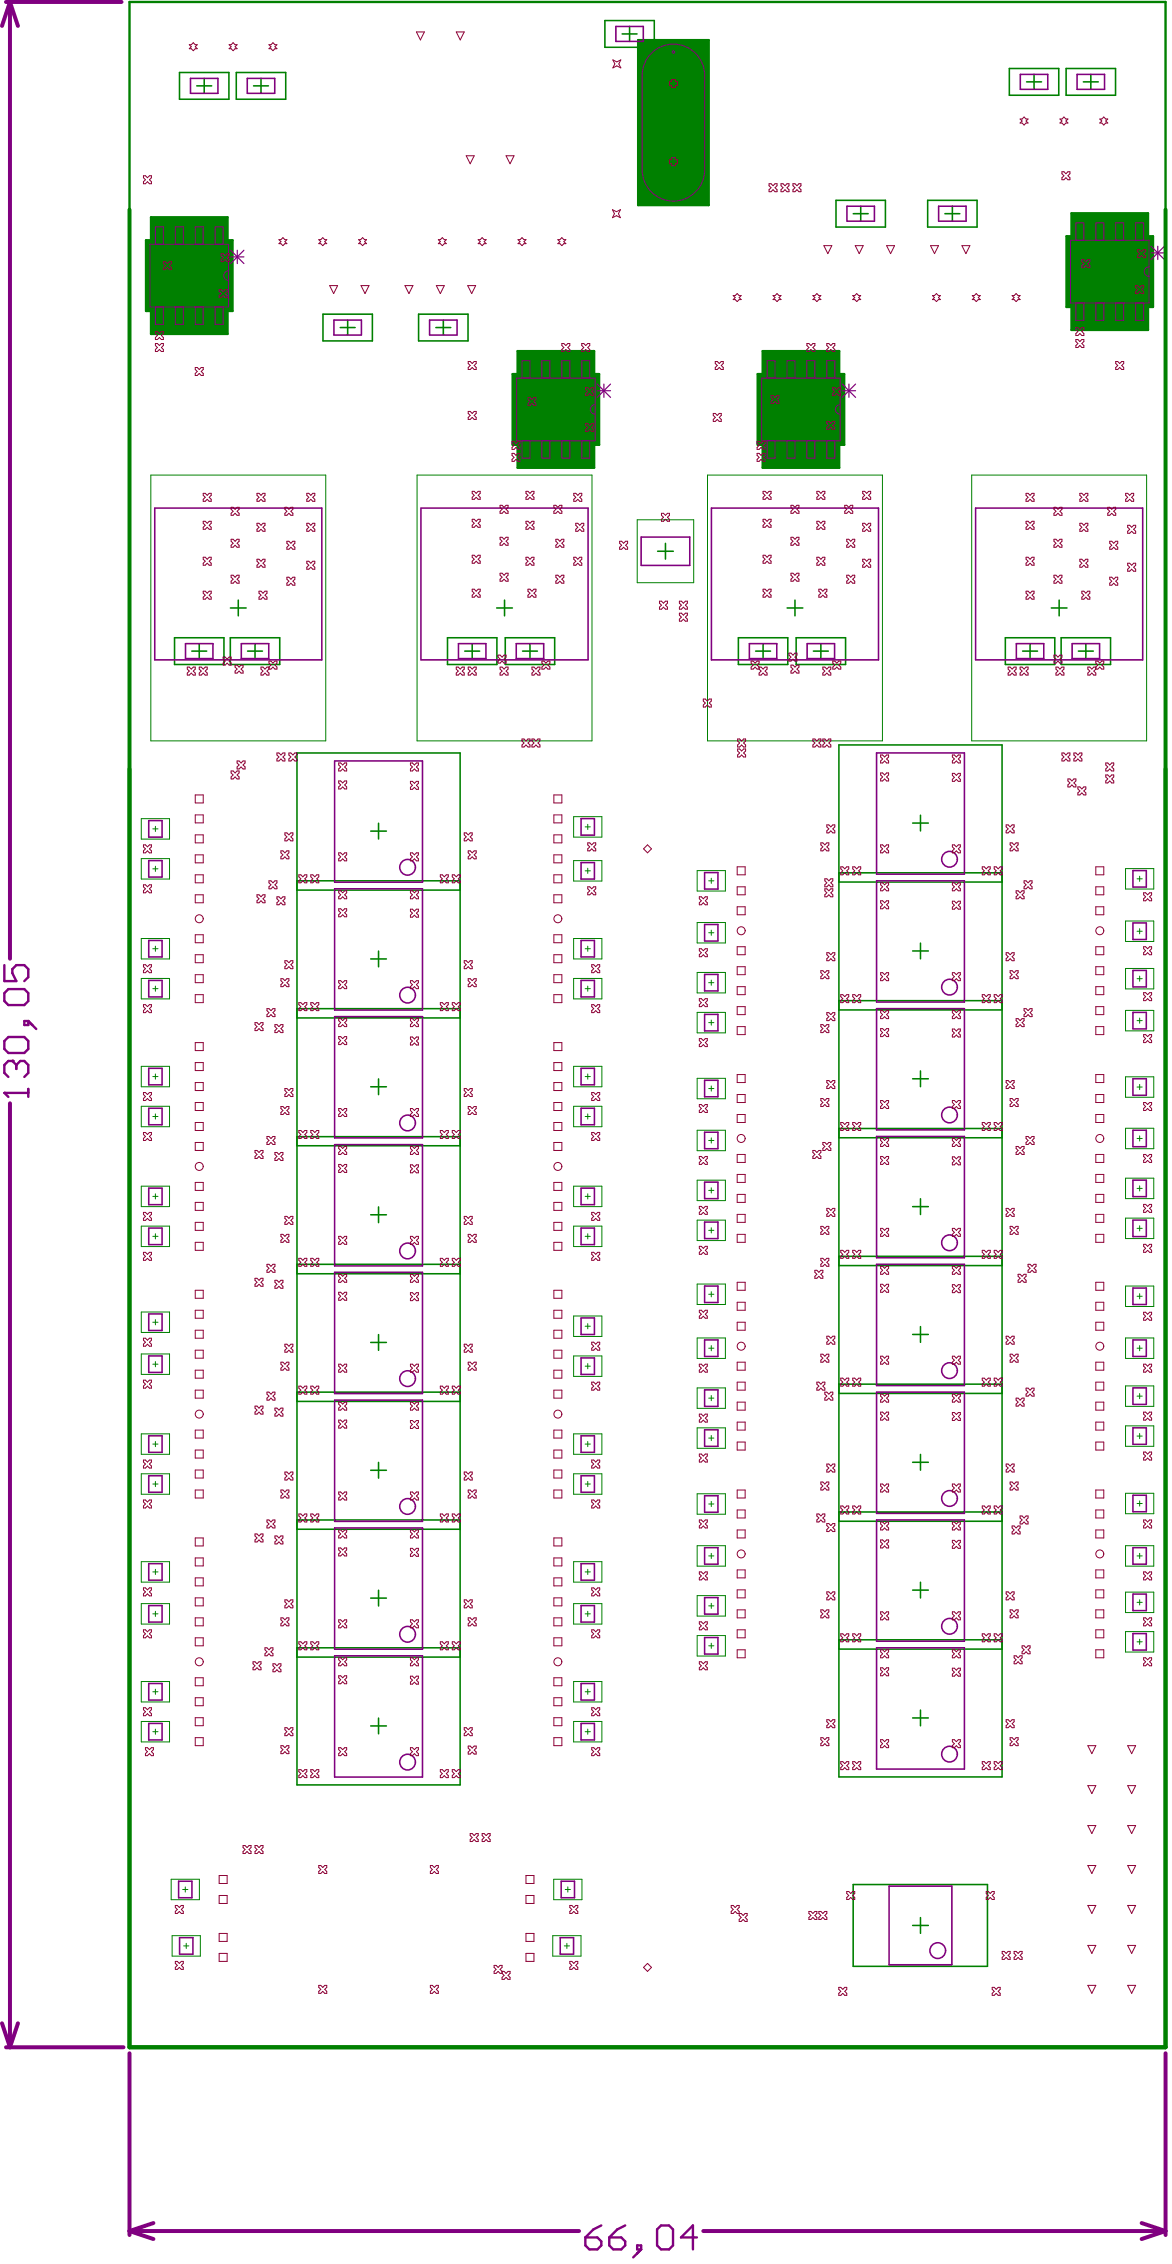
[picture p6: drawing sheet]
<svg xmlns="http://www.w3.org/2000/svg" width="248mm" height="479mm" viewBox="0 0 248 479" stroke-linecap="round" stroke-linejoin="round" font-family="sans-serif">
<g fill="#008000">
<path d="M109.5 74.3h16.2v4.9h1.1v14.9h-1.1v4.9h-16.2v-4.9h-1v-14.9h1z"/>
<path d="M32 46h16.1v4.8h1.1v15h-1.1v4.9h-16.1v-4.9h-1.1v-15h1.1z"/>
<path d="M135 8.5h15v34.9h-15z"/>
<path d="M226.7 45.1h16.2v4.9h1.1v15h-1.1v4.8h-16.2v-4.8h-1v-15h1z"/>
<path d="M161.4 74.3h16.2v4.9h1v14.9h-1v4.9h-16.2v-4.9h-1.1v-14.9h1.1z"/>
</g>
<g fill="none" stroke="#008000" stroke-width=".21">
<path d="M31.9 100.5h37v56.3h-37zM88.3 100.5h37v56.3h-37zM134.8 110h12v13.3h-12zM149.7 100.5h37v56.3h-37zM205.6 100.5h37v56.3h-37zM29.9 173.2h6v4.4h-6zM32.3 175.4h1.1M32.9 174.8v1.1M121.4 172.8h6v4.3h-6zM123.8 175h1.1M124.4 174.4v1.1M29.9 181.7h6v4.3h-6z"/>
<path d="M29.9 198.6h6v4.3h-6zM32.3 183.8h1.1M32.9 183.3v1.1M121.4 182.1h6v4.3h-6zM121.4 198.6h6v4.3h-6zM123.8 184.3h1.1M124.4 183.7v1.1M147.5 184.2h6v4.3h-6zM147.5 195.2h6v4.3h-6zM150 197.4h1.1M150 186.4h1.1M150.5 185.8v1.1"/>
<path d="M150.5 196.8v1.1M238.2 183.8h5.9v4.3h-5.9zM238.2 194.9h5.9v4.3h-5.9zM240.6 197.1h1.1M240.6 186h1.1M241.2 185.4v1.1M241.2 196.5v1.1M29.9 207h6v4.4h-6zM32.3 209.2h1.1M32.3 200.8h1.1M32.9 200.2v1.1M32.9 208.7v1.1"/>
<path d="M121.4 207h6v4.4h-6zM123.8 209.2h1.1M123.8 200.8h1.1M124.4 200.2v1.1M124.4 208.7v1.1M147.5 205.8h6v4.3h-6zM147.5 214.2h6v4.4h-6zM150 216.4h1.1M150 207.9h1.1M150.5 207.4v1.1M150.5 215.8v1.1M238.2 204.9h5.9v4.4h-5.9z"/>
<path d="M238.2 213.8h5.9v4.3h-5.9zM240.6 216h1.1M240.6 207.1h1.1M241.2 206.5v1.1M241.2 215.4v1.1M29.9 225.6h6v4.4h-6zM29.9 234.1h6v4.3h-6zM32.3 236.3h1.1M32.3 227.8h1.1M32.9 227.3v1.1M32.9 235.7v1.1M121.4 225.6h6v4.4h-6z"/>
<path d="M121.4 234.1h6v4.3h-6zM123.8 236.3h1.1M123.8 227.8h1.1M124.4 227.3v1.1M124.4 235.7v1.1M147.5 228.2h6v4.3h-6zM147.5 239.2h6v4.3h-6zM150 230.3h1.1M150.5 229.8v1.1M238.2 227.9h5.9v4.3h-5.9zM238.2 238.7h5.9v4.4h-5.9zM240.6 230h1.1"/>
<path d="M241.2 229.5v1.1M29.9 251h6v4.3h-6zM29.9 259.5h6v4.3h-6zM32.3 253.2h1.1M32.9 252.6v1.1M121.4 251h6v4.3h-6zM121.4 259.5h6v4.3h-6zM123.8 253.2h1.1M124.4 252.6v1.1M147.5 249.7h6v4.4h-6zM147.5 258.2h6v4.3h-6zM150 251.9h1.1"/>
<path d="M150 241.3h1.1M150.5 240.8v1.1M150.5 251.3v1.1M150.5 259.8v1.1M238.2 249.3h5.9v4.3h-5.9zM238.2 257.8h5.9v4.3h-5.9zM240.6 259.9h1.1M240.6 251.5h1.1M240.6 240.9h1.1M241.2 240.4v1.1M241.2 250.9v1.1M241.2 259.4v1.1"/>
<path d="M29.9 277.6h6v4.4h-6zM32.3 279.8h1.1M32.3 261.6h1.1M32.9 261.1v1.1M32.9 279.2v1.1M121.4 278.5h6v4.3h-6zM123.8 261.6h1.1M124.4 261.1v1.1M147.5 271.7h6v4.3h-6zM150 273.9h1.1M150 260.3h1.1M150.5 273.3v1.1"/>
<path d="M238.2 272.1h5.9v4.4h-5.9zM240.6 274.3h1.1M241.2 273.7v1.1M29.9 286.5h6v4.3h-6zM32.3 288.7h1.1M32.9 288.1v1.1M121.4 286.9h6v4.4h-6zM123.8 289.1h1.1M123.8 280.6h1.1M124.4 280.1v1.1M124.4 288.5v1.1M147.5 283.1h6v4.3h-6z"/>
<path d="M147.5 293.7h6v4.3h-6zM150 295.9h1.1M150 285.3h1.1M150.5 284.7v1.1M150.5 295.3v1.1M238.2 283.1h5.9v4.3h-5.9zM238.2 293.3h5.9v4.3h-5.9zM240.6 285.3h1.1M240.6 295.4h1.1M241.2 284.7v1.1M241.2 294.9v1.1M29.9 303.4h6v4.3h-6z"/>
<path d="M29.9 311.9h6v4.3h-6zM32.3 314h1.1M32.3 305.6h1.1M32.9 305v1.1M32.9 313.5v1.1M121.4 303.4h6v4.3h-6zM121.4 311.9h6v4.3h-6zM123.8 314h1.1M123.8 305.6h1.1M124.4 305v1.1M124.4 313.5v1.1M147.5 302.1h6v4.4h-6z"/>
<path d="M147.5 316.1h6v4.3h-6zM150 318.3h1.1M150 304.3h1.1M150.5 303.8v1.1M150.5 317.7v1.1M238.2 301.7h5.9v4.3h-5.9zM238.2 316h5.9v4.3h-5.9zM240.6 318.1h1.1M240.6 303.9h1.1M241.2 303.3v1.1M241.2 317.6v1.1M29.9 330.5h6v4.3h-6z"/>
<path d="M29.9 339.3h6v4.4h-6zM32.3 332.6h1.1M32.9 332.1v1.1M121.4 330.5h6v4.3h-6zM121.4 339.3h6v4.4h-6zM123.8 332.6h1.1M124.4 332.1v1.1M147.5 327.1h6v4.3h-6zM147.5 337.6h6v4.4h-6zM150 339.8h1.1M150 329.2h1.1M150.5 328.7v1.1"/>
<path d="M150.5 339.3v1.1M238.2 327.1h5.9v4.3h-5.9zM238.2 336.9h5.9v4.3h-5.9zM240.6 329.2h1.1M240.6 339.1h1.1M241.2 328.7v1.1M241.2 338.5v1.1M29.9 355.8h6v4.3h-6zM32.3 358h1.1M32.3 341.5h1.1M32.9 340.9v1.1M32.9 357.4v1.1"/>
<path d="M121.4 355.8h6v4.3h-6zM123.8 358h1.1M123.8 341.5h1.1M124.4 340.9v1.1M124.4 357.4v1.1M147.5 346.1h6v4.3h-6zM150 348.3h1.1M150.5 347.7v1.1M238.2 345.3h5.9v4.3h-5.9zM240.6 347.4h1.1M241.2 346.9v1.1M29.9 364.3h6v4.3h-6z"/>
<path d="M32.3 366.4h1.1M32.9 365.9v1.1M121.4 364.3h6v4.3h-6zM123.8 366.4h1.1M124.4 365.9v1.1M36.2 397.7h6v4.3h-6zM38.7 399.8h1.1M39.2 399.3v1.1M117.2 397.7h5.9v4.3h-5.9zM119.6 399.8h1.1M120.2 399.3v1.1M36.4 409.6h6v4.3h-6z"/>
<path d="M38.9 411.8h1.1M39.4 411.2v1.1M117 409.6h5.9v4.3h-5.9zM119.4 411.8h1.1M120 411.2v1.1"/>
</g>
<path d="M135 8.5h15v34.9h-15zM32 46h16.1v4.8h1.1v15h-1.1v4.9h-16.1v-4.9h-1.1v-15h1.1zM226.7 45.1h16.2v4.9h1.1v15h-1.1v4.8h-16.2v-4.8h-1v-15h1zM109.5 74.3h16.2v4.9h1.1v14.9h-1.1v4.9h-16.2v-4.9h-1v-14.9h1zM161.4 74.3h16.2v4.9h1v14.9h-1v4.9h-16.2v-4.9h-1.1v-14.9h1.1z" fill="none" stroke="#008000" stroke-width=".51"/>
<g fill="none" stroke="#008000" stroke-width=".33">
<path d="M38 15.3h10.4v5.7h-10.4zM41.6 18.2h3.2M43.2 16.6v3.1M50 15.3h10.5v5.7h-10.5zM53.7 18.2h3.1M55.2 16.6v3.1M128 4.4h10.5v5.6h-10.5zM131.6 7.2h3.2M133.2 5.6v3.2M213.6 14.5h10.4v5.7h-10.4zM217.2 17.3h3.2M218.8 15.7v3.2"/>
<path d="M225.6 14.5h10.5v5.7h-10.5zM229.2 17.3h3.2M230.8 15.7v3.2M176.9 42.4h10.5v5.6h-10.5zM180.6 45.2h3.1M182.1 43.6v3.2M196.3 42.4h10.5v5.6h-10.5zM199.9 45.2h3.2M201.5 43.6v3.2M68.3 66.5h10.5v5.6h-10.5zM72 69.3h3.1M73.6 67.7v3.2"/>
<path d="M88.6 66.5h10.4v5.6h-10.4zM92.2 69.3h3.2M93.8 67.7v3.2M139.2 116.6h3.3M140.8 115v3.3M36.9 135h10.5v5.6h-10.5zM40.6 137.8h3.1M42.2 136.2v3.2M48.7 135h10.5v5.6h-10.5zM48.8 128.7h3.3M50.4 127v3.3M52.4 137.8h3.1"/>
<path d="M54 136.2v3.2M94.7 135h10.4v5.6h-10.4zM98.3 137.8h3.2M99.9 136.2v3.2M105.1 128.7h3.3M106.8 127v3.3M106.9 135h10.5v5.6h-10.5zM110.6 137.8h3.1M112.1 136.2v3.2M156.2 135h10.5v5.6h-10.5zM159.9 137.8h3.2M161.5 136.2v3.2"/>
<path d="M166.6 128.7h3.3M168.2 127v3.3M168.5 135h10.4v5.6h-10.4zM172.1 137.8h3.2M173.7 136.2v3.2M212.7 135h10.5v5.6h-10.5zM216.4 137.8h3.1M218 136.2v3.2M222.5 128.7h3.3M224.1 127v3.3M224.5 135h10.5v5.6h-10.5zM228.2 137.8h3.1"/>
<path d="M229.8 136.2v3.2M62.8 159.3h34.6v218.4h-34.6zM177.5 157.6h34.5v218.4h-34.5zM78.4 175.9h3.4M80.1 174.2v3.3M193.1 174.2h3.3M194.8 172.5v3.3M62.8 188.3h34.6M62.8 186.4h34.6M177.5 186.6h34.5M177.5 184.7h34.5M194.8 199.6v3.3"/>
<path d="M62.8 215.4h34.6M62.8 213.4h34.6M78.4 202.9h3.4M80.1 201.3v3.3M177.5 213.7h34.5M177.5 211.7h34.5M193.1 201.2h3.3M78.4 230h3.4M80.1 228.3v3.3M177.5 238.8h34.5M193.1 228.3h3.3M194.8 226.6v3.3"/>
<path d="M62.8 242.4h34.6M62.8 240.5h34.6M78.4 257.1h3.4M80.1 255.4v3.3M177.5 240.8h34.5M193.1 255.3h3.3M194.8 253.7v3.3M62.8 269.5h34.6M62.8 267.5h34.6M177.5 267.8h34.5M177.5 265.8h34.5M62.8 296.5h34.6"/>
<path d="M62.8 294.6h34.6M78.4 284.1h3.4M80.1 282.4v3.3M177.5 294.9h34.5M177.5 292.9h34.5M193.1 282.4h3.3M194.8 280.7v3.3M78.4 311.1h3.4M80.1 309.5v3.3M177.5 319.9h34.5M193.1 309.4h3.3M194.8 307.8v3.3"/>
<path d="M62.8 323.6h34.6M62.8 321.6h34.6M78.4 338.2h3.4M80.1 336.5v3.3M177.5 321.9h34.5M193.1 336.5h3.3M194.8 334.8v3.3M62.8 350.6h34.6M62.8 348.7h34.6M177.5 349h34.5M177.5 347h34.5M78.4 365.2h3.4"/>
<path d="M80.1 363.6v3.3M193.1 363.5h3.3M194.8 361.9v3.3M180.5 398.8h28.5v17.3h-28.5zM193.1 407.4h3.3M194.8 405.8v3.3"/>
</g>
<g fill="none" stroke="#800080" stroke-width=".33">
<path d="M40.3 16.6h5.8v3.1h-5.8zM52.3 16.6h5.8v3.1h-5.8zM130.3 5.6h5.8v3.2h-5.8zM215.9 15.7h5.8v3.2h-5.8zM227.9 15.7h5.8v3.2h-5.8zM179.2 43.6h5.8v3.2h-5.8zM198.6 43.6h5.8v3.2h-5.8zM70.7 67.7h5.8v3.2h-5.8zM90.9 67.7h5.8v3.2h-5.8zM32.7 107.5h35.4v32.1h-35.4zM89.1 107.5h35.3v32.1h-35.3zM135.7 113.7h10.3v5.9h-10.3z"/>
<path d="M150.5 107.5h35.4v32.1h-35.4zM206.4 107.5h35.4v32.1h-35.4zM39.3 136.2h5.8v3.2h-5.8zM51.1 136.2h5.8v3.2h-5.8zM97 136.2h5.8v3.2h-5.8zM109.2 136.2h5.9v3.2h-5.9zM158.6 136.2h5.8v3.2h-5.8zM170.8 136.2h5.8v3.2h-5.8zM215.1 136.2h5.8v3.2h-5.8zM226.9 136.2h5.8v3.2h-5.8zM185.5 159.3h18.6v25.7h-18.6zM31.5 173.6h2.8v3.5h-2.8z"/>
<path d="M70.8 161h18.6v25.7h-18.6zM123 173.2h2.8v3.5h-2.8zM31.5 182.1h2.8v3.5h-2.8zM31.5 199h2.8v3.5h-2.8zM70.8 188.1h18.6v25.6h-18.6zM123 199h2.8v3.5h-2.8zM123 182.5h2.8v3.5h-2.8zM149.1 184.6h2.8v3.5h-2.8zM149.1 195.6h2.8v3.5h-2.8zM185.5 186.4h18.6v25.6h-18.6zM239.7 184.2h2.9v3.5h-2.9zM239.7 195.3h2.9v3.5h-2.9z"/>
<path d="M31.5 207.5h2.8v3.5h-2.8zM70.8 215.1h18.6v25.7h-18.6zM123 207.5h2.8v3.5h-2.8zM149.1 206.2h2.8v3.5h-2.8zM149.1 214.6h2.8v3.5h-2.8zM185.5 213.4h18.6v25.7h-18.6zM239.7 205.3h2.9v3.5h-2.9zM239.7 214.2h2.9v3.5h-2.9zM31.5 226.1h2.8v3.5h-2.8zM31.5 234.5h2.8v3.5h-2.8zM123 234.5h2.8v3.5h-2.8zM123 226.1h2.8v3.5h-2.8z"/>
<path d="M149.1 228.6h2.8v3.5h-2.8zM149.1 239.6h2.8v3.5h-2.8zM239.7 228.3h2.9v3.5h-2.9zM239.7 239.2h2.9v3.5h-2.9zM31.5 251.4h2.8v3.5h-2.8zM31.5 259.9h2.8v3.5h-2.8zM70.8 242.2h18.6v25.7h-18.6zM123 259.9h2.8v3.5h-2.8zM123 251.4h2.8v3.5h-2.8zM149.1 250.1h2.8v3.5h-2.8zM149.1 258.6h2.8v3.5h-2.8zM185.5 240.5h18.6v25.6h-18.6z"/>
<path d="M239.7 249.7h2.9v3.5h-2.9zM239.7 258.2h2.9v3.5h-2.9zM31.5 278h2.8v3.5h-2.8zM70.8 269.2h18.6v25.7h-18.6zM123 278.9h2.8v3.5h-2.8zM149.1 272.1h2.8v3.5h-2.8zM185.5 267.5h18.6v25.7h-18.6zM239.7 272.5h2.9v3.5h-2.9zM31.5 286.9h2.8v3.5h-2.8zM70.8 296.3h18.6v25.6h-18.6zM123 287.3h2.8v3.5h-2.8zM149.1 283.5h2.8v3.5h-2.8z"/>
<path d="M149.1 294.1h2.8v3.5h-2.8zM185.5 294.6h18.6v25.6h-18.6zM239.7 283.5h2.9v3.5h-2.9zM239.7 293.7h2.9v3.5h-2.9zM31.5 303.8h2.8v3.5h-2.8zM31.5 312.3h2.8v3.5h-2.8zM123 312.3h2.8v3.5h-2.8zM123 303.8h2.8v3.5h-2.8zM149.1 302.6h2.8v3.5h-2.8zM149.1 316.5h2.8v3.5h-2.8zM239.7 302.1h2.9v3.5h-2.9zM239.7 316.4h2.9v3.5h-2.9z"/>
<path d="M31.5 330.9h2.8v3.5h-2.8zM31.5 339.8h2.8v3.4h-2.8zM70.8 323.3h18.6v25.7h-18.6zM123 339.8h2.8v3.4h-2.8zM123 330.9h2.8v3.5h-2.8zM149.1 338.1h2.8v3.5h-2.8zM149.1 327.5h2.8v3.5h-2.8zM185.5 321.6h18.6v25.7h-18.6zM239.7 327.5h2.9v3.5h-2.9zM239.7 337.3h2.9v3.5h-2.9zM31.5 356.2h2.8v3.5h-2.8zM70.8 350.4h18.6v25.6h-18.6z"/>
<path d="M123 356.2h2.8v3.5h-2.8zM149.1 346.5h2.8v3.5h-2.8zM185.5 348.7h18.6v25.6h-18.6zM239.7 345.7h2.9v3.5h-2.9zM31.5 364.7h2.8v3.5h-2.8zM123 364.7h2.8v3.5h-2.8zM37.8 398.1h2.8v3.5h-2.8zM118.7 398.1h2.9v3.5h-2.9zM188.1 399.1h13.3v16.7h-13.3zM38 410h2.8v3.5h-2.8zM118.5 410h2.9v3.5h-2.9z"/>
</g>
<g fill="none" stroke="#800080" stroke-width=".21">
<path d="M135.9 16v19.9M149.1 16v19.9M31.7 51.7h16.7v13.3h-16.7zM32.9 51.7v-3.7h1.7v3.7M37.1 51.7v-3.7h1.7v3.7M41.3 51.7v-3.7h1.7v3.7M45.5 51.7v-3.7h1.7v3.7M226.5 50.8h16.6v13.3h-16.6zM227.7 50.8v-3.6h1.7v3.6M231.9 50.8v-3.6h1.7v3.6M236.1 50.8v-3.6h1.7v3.6M240.3 50.8v-3.6h1.7v3.6"/>
<path d="M32.9 65v3.6h1.7v-3.6M37.1 65v3.6h1.7v-3.6M41.3 65v3.6h1.7v-3.6M45.5 65v3.6h1.7v-3.6M227.7 64.1v3.7h1.7v-3.7M231.9 64.1v3.7h1.7v-3.7M236.1 64.1v3.7h1.7v-3.7M240.3 64.1v3.7h1.7v-3.7M109.3 80h16.6v13.3h-16.6zM110.5 80v-3.7h1.6v3.7M110.5 93.3v3.7h1.6v-3.7M114.7 80v-3.7h1.7v3.7"/>
<path d="M114.7 93.3v3.7h1.7v-3.7M118.9 93.3v3.7h1.7v-3.7M118.9 80v-3.7h1.7v3.7M123.1 93.3v3.7h1.7v-3.7M123.1 80v-3.7h1.7v3.7M161.2 80h16.6v13.3h-16.6zM162.3 93.3v3.7h1.7v-3.7M162.3 80v-3.7h1.7v3.7M166.5 93.3v3.7h1.7v-3.7M166.5 80v-3.7h1.7v3.7M170.7 93.3v3.7h1.7v-3.7M170.7 80v-3.7h1.7v3.7"/>
<path d="M175 93.3v3.7h1.7v-3.7M175 80v-3.7h1.7v3.7"/>
</g>
<g fill="none" stroke="#800080" stroke-width=".84">
<path d="M1.3 .4h24.4M2.1 .4l-1.7 5.1M2.1 .4v202.5M2.1 .4l1.7 5.1M2.1 233.5v199.7M.4 428.1l1.7 5.1M1.3 433.2h24.8M3.8 428.1l-1.7 5.1M27.4 434.5v38.4M246.6 434.5v38.4M27.4 472.1l5.1 1.7M27.4 472.1h95.1"/>
<path d="M32.5 470.4l-5.1 1.7M148.8 472.1h97.8M241.6 470.4l5 1.7M246.6 472.1l-5 1.7"/>
</g>
<g fill="none" stroke="#800080" stroke-width=".25">
<path d="M48.8 53l2.8 2.8M48.8 54.4h2.8M50.2 53v2.8M51.6 53l-2.8 2.8M243.6 52.1l2.8 2.8M243.6 53.5h2.8M245 52.1v2.8M246.4 52.1l-2.8 2.8M126.4 81.3l2.8 2.8M126.4 82.7h2.8M127.8 81.3v2.8M129.2 81.3l-2.8 2.8"/>
<path d="M178.2 82.7h2.8M178.2 81.3l2.8 2.8M179.6 81.3v2.8M181 81.3l-2.8 2.8"/>
</g>
<path d="M.9 231.3h5.1M6 230.4v1.7" fill="none" stroke="#800080" stroke-width=".51"/>
<circle cx=".9" cy="231.3" r=".25" fill="#800080"/>
<path d="M.9 231.3l.9 .8M2.6 224.5h-.8l-.9 .9v1.6l.9 .9" fill="none" stroke="#800080" stroke-width=".51"/>
<circle cx="2.6" cy="224.5" r=".25" fill="#800080"/>
<g fill="none" stroke="#800080" stroke-width=".51">
<path d="M.9 204.2v3.4h2.6l-.9-1.7v-.8l.9-.9h1.6l.9 .9v1.7l-.9 .8M1.8 209.3h3.3l.9 .8v1.7l-.9 .9h-3.3l-.9-.9v-1.7zM1.8 219.4h3.3l.9 .9v1.7l-.9 .8h-3.3l-.9-.8v-1.7zM5.1 216.1h.9v.8h-.9zM6 216.1l1.7 1.6M2.6 224.5l.9 .9M3.5 225.4v.8M3.5 225.4l.8-.9h.8l.9 .9v1.6l-.9 .9M123.9 473.4h2.5l.8 .9v.8l-.8 .9h-1.7l-.8-.9zM127.2 470.9l-1.6 .9-1.7 1.6M128.9 473.4h2.6l.8 .9v.8l-.8 .9h-1.7l-.9-.9zM132.3 470.9l-1.7 .9-1.7 1.6"/>
<path d="M134.8 475.1h.9v.9h-.9zM135.7 476l-1.7 1.7M139.9 470.9h1.7l.8 .9v3.3l-.8 .9h-1.7l-.9-.9v-3.3zM147.5 473.4h-3.4l2.5-2.5v5.1"/>
</g>
<g fill="none" stroke="#800080" stroke-width=".21">
<path d="M135.9 16a6.6 6.6 0 0 1 6.6-6.7 6.6 6.6 0 0 1 6.6 6.7M135.9 35.9a6.6 6.6 0 0 0 6.6 6.7 6.6 6.6 0 0 0 6.6-6.7M48.4 57.3a1.01 1.01 0 0 0-1.1 1 1.01 1.01 0 0 0 1.1 1M243.1 56.5a1.01 1.01 0 0 0-1 1 1.01 1.01 0 0 0 1 1M125.9 85.6a1.01 1.01 0 0 0-1 1 1.01 1.01 0 0 0 1 1.1M177.8 85.6a1.01 1.01 0 0 0-1 1 1.01 1.01 0 0 0 1 1.1"/>
<circle cx="142.5" cy="11" r=".25"/>
</g>
<g fill="none" stroke="#800080" stroke-width=".33">
<circle cx="86.2" cy="183.5" r="1.66"/>
<circle cx="200.9" cy="181.8" r="1.66"/>
<circle cx="86.2" cy="210.6" r="1.66"/>
<circle cx="200.9" cy="208.9" r="1.66"/>
<circle cx="86.2" cy="237.6" r="1.66"/>
<circle cx="200.9" cy="235.9" r="1.66"/>
<circle cx="86.2" cy="264.7" r="1.66"/>
<circle cx="200.9" cy="263" r="1.66"/>
<circle cx="86.2" cy="291.7" r="1.66"/>
<circle cx="200.9" cy="290" r="1.66"/>
<circle cx="86.2" cy="318.8" r="1.66"/>
<circle cx="200.9" cy="317.1" r="1.66"/>
<circle cx="86.2" cy="345.8" r="1.66"/>
<circle cx="200.9" cy="344.1" r="1.66"/>
<circle cx="86.2" cy="372.9" r="1.66"/>
<circle cx="200.9" cy="371.2" r="1.66"/>
<circle cx="198.4" cy="412.8" r="1.66"/>
</g>
<path d="M27.4 44.4v388.8h219.2v-388.8" fill="none" stroke="#008000" stroke-width=".84"/>
<path d="M27.4 .4h219.2v432.8h-219.2z" fill="none" stroke="#008000" stroke-width=".51"/>
<g fill="none" stroke="#8d0034" stroke-width=".21">
<path d="M40.1 9.5h.4l.4-.5 .4 .5h.4l-.4 .4 .4 .4h-.4l-.4 .4-.4-.4h-.4l.4-.4zM48.5 9.5h.4l.4-.5 .4 .5h.5l-.5 .4 .5 .4h-.5l-.4 .4-.4-.4h-.4l.4-.4zM56.9 9.5h.4l.5-.5 .4 .5h.4l-.4 .4 .4 .4h-.4l-.4 .4-.5-.4h-.4l.4-.4zM88.1 6.8h1.7l-.8 1.6zM96.5 6.8h1.7l-.8 1.6zM129.7 12.7l.8 .4 .9-.4-.5 .8 .5 .9-.9-.5-.8 .5 .4-.9zM142.1 16.8h.8v.4h.4v.9h-.4v.4h-.8v-.4h-.4v-.9h.4zM30.4 37.2h.4l.4 .4 .4-.4h.4v.4l-.4 .4 .4 .5v.4h-.4l-.4-.4-.4 .4h-.4v-.4l.4-.5-.4-.4zM98.7 33h1.6l-.8 1.7zM107.1 33h1.7l-.9 1.7zM142.1 33.4h.8v.4h.4v.9h-.4v.4h-.8v-.4h-.4v-.9h.4zM162.7 38.9h.5l.4 .4 .4-.4h.4v.4l-.4 .4 .4 .4v.5h-.4l-.4-.5-.4 .5h-.5v-.5l.5-.4-.5-.4z"/>
<path d="M165.3 38.9h.4l.4 .4 .4-.4h.5v.4l-.5 .4 .5 .4v.5h-.5l-.4-.5-.4 .5h-.4v-.5l.4-.4-.4-.4zM167.8 38.9h.4l.4 .4 .5-.4h.4v.4l-.4 .4 .4 .4v.5h-.4l-.5-.5-.4 .5h-.4v-.5l.4-.4-.4-.4zM215.9 25.2h.4l.4-.4 .4 .4h.4l-.4 .4 .4 .4h-.4l-.4 .5-.4-.5h-.4l.4-.4zM224.3 25.2h.4l.4-.4 .5 .4h.4l-.4 .4 .4 .4h-.4l-.5 .5-.4-.5h-.4l.4-.4zM224.7 36.3h.4l.5 .5 .4-.5h.4v.5l-.4 .4 .4 .4v.4h-.4l-.4-.4-.5 .4h-.4v-.4l.4-.4-.4-.4zM232.7 25.2h.4l.5-.4 .4 .4h.4l-.4 .4 .4 .4h-.4l-.4 .5-.5-.5h-.4l.4-.4zM34.6 55.4h.4l.4 .4 .4-.4h.5v.4l-.5 .4 .5 .4v.5h-.5l-.4-.5-.4 .5h-.4v-.5l.4-.4-.4-.4zM46.8 53.7h.4l.4 .4 .5-.4h.4v.4l-.4 .4 .4 .4v.5h-.4l-.5-.5-.4 .5h-.4v-.5l.4-.4-.4-.4zM59 50.7h.4l.5-.4 .4 .4h.4l-.4 .4 .4 .5h-.4l-.4 .4-.5-.4h-.4l.4-.5zM67.5 50.7h.4l.4-.4 .4 .4h.4l-.4 .4 .4 .5h-.4l-.4 .4-.4-.4h-.4l.4-.5zM75.9 50.7h.4l.4-.4 .5 .4h.4l-.4 .4 .4 .5h-.4l-.5 .4-.4-.4h-.4l.4-.5zM92.8 50.7h.4l.4-.4 .4 .4h.4l-.4 .4 .4 .5h-.4l-.4 .4-.4-.4h-.4l.4-.5z"/>
<path d="M101.2 50.7h.4l.4-.4 .4 .4h.5l-.5 .4 .5 .5h-.5l-.4 .4-.4-.4h-.4l.4-.5zM109.6 50.7h.4l.5-.4 .4 .4h.4l-.4 .4 .4 .5h-.4l-.4 .4-.5-.4h-.4l.4-.5zM118 50.7h.5l.4-.4 .4 .4h.4l-.4 .4 .4 .5h-.4l-.4 .4-.4-.4h-.5l.5-.5zM129.6 44.4l.8 .4 .9-.4-.4 .8 .4 .9-.9-.5-.8 .5 .4-.9zM174.3 52h1.7l-.8 1.7zM181 52h1.7l-.9 1.7zM187.6 52h1.7l-.8 1.7zM196.9 52h1.7l-.8 1.7zM203.5 52h1.7l-.8 1.7zM228.9 54.9h.5l.4 .5 .4-.5h.4v.5l-.4 .4 .4 .4v.4h-.4l-.4-.4-.4 .4h-.5v-.4l.5-.4-.5-.4zM240.7 52.8h.5l.4 .4 .4-.4h.4v.4l-.4 .5 .4 .4v.4h-.4l-.4-.4-.4 .4h-.5v-.4l.5-.4-.5-.5zM32.9 70.2h.4l.4 .4 .4-.4h.5v.4l-.5 .4 .5 .4v.4h-.5l-.4-.4-.4 .4h-.4v-.4l.4-.4-.4-.4z"/>
<path d="M32.9 72.7h.4l.4 .4 .4-.4h.5v.4l-.5 .4 .5 .5v.4h-.5l-.4-.4-.4 .4h-.4v-.4l.4-.5-.4-.4zM41.3 77.8h.4l.5 .4 .4-.4h.4v.4l-.4 .4 .4 .4v.5h-.4l-.4-.5-.5 .5h-.4v-.5l.4-.4-.4-.4zM46.4 61.3h.4l.4 .4 .4-.4h.5v.4l-.5 .4 .5 .4v.5h-.5l-.4-.5-.4 .5h-.4v-.5l.4-.4-.4-.4zM69.8 60.4h1.6l-.8 1.7zM76.4 60.4h1.7l-.9 1.7zM85.7 60.4h1.7l-.9 1.7zM92.3 60.4h1.7l-.8 1.7zM99 60.4h1.7l-.9 1.7zM99.1 76.5h.4l.4 .4 .4-.4h.5v.4l-.5 .4 .5 .5v.4h-.5l-.4-.4-.4 .4h-.4v-.4l.4-.5-.4-.4zM118.9 72.7h.4l.4 .4 .5-.4h.4v.4l-.4 .4 .4 .5v.4h-.4l-.5-.4-.4 .4h-.4v-.4l.4-.5-.4-.4zM123.1 72.7h.4l.5 .4 .4-.4h.4v.4l-.4 .4 .4 .5v.4h-.4l-.4-.4-.5 .4h-.4v-.4l.4-.5-.4-.4zM151.4 76.5h.4l.4 .4 .4-.4h.4v.4l-.4 .4 .4 .5v.4h-.4l-.4-.4-.4 .4h-.4v-.4l.4-.5-.4-.4z"/>
<path d="M155.1 62.5h.5l.4-.4 .4 .4h.4l-.4 .5 .4 .4h-.4l-.4 .4-.4-.4h-.5l.5-.4zM163.6 62.5h.4l.4-.4 .4 .4h.5l-.5 .5 .5 .4h-.5l-.4 .4-.4-.4h-.4l.4-.4zM170.7 72.7h.5l.4 .4 .4-.4h.4v.4l-.4 .4 .4 .5v.4h-.4l-.4-.4-.4 .4h-.5v-.4l.5-.5-.5-.4zM172 62.5h.4l.5-.4 .4 .4h.4l-.4 .5 .4 .4h-.4l-.4 .4-.5-.4h-.4l.4-.4zM175 72.7h.4l.4 .4 .4-.4h.5v.4l-.5 .4 .5 .5v.4h-.5l-.4-.4-.4 .4h-.4v-.4l.4-.5-.4-.4zM180.4 62.5h.5l.4-.4 .4 .4h.4l-.4 .5 .4 .4h-.4l-.4 .4-.4-.4h-.5l.5-.4zM197.3 62.5h.4l.5-.4 .4 .4h.4l-.4 .5 .4 .4h-.4l-.4 .4-.5-.4h-.4l.4-.4zM205.7 62.5h.5l.4-.4 .4 .4h.4l-.4 .5 .4 .4h-.4l-.4 .4-.4-.4h-.5l.5-.4zM214.2 62.5h.4l.4-.4 .4 .4h.5l-.5 .5 .5 .4h-.5l-.4 .4-.4-.4h-.4l.4-.4zM227.7 71.8h.4l.4 .5 .4-.5h.5v.5l-.5 .4 .5 .4v.4h-.5l-.4-.4-.4 .4h-.4v-.4l.4-.4-.4-.4zM227.7 69.3h.4l.4 .4 .4-.4h.5v.4l-.5 .5 .5 .4v.4h-.5l-.4-.4-.4 .4h-.4v-.4l.4-.4-.4-.5zM236.1 76.5h.4l.4 .4 .5-.4h.4v.4l-.4 .4 .4 .5v.4h-.4l-.5-.4-.4 .4h-.4v-.4l.4-.5-.4-.4z"/>
<path d="M240.3 60.4h.4l.5 .5 .4-.5h.4v.5l-.4 .4 .4 .4v.4h-.4l-.4-.4-.5 .4h-.4v-.4l.4-.4-.4-.4zM99.1 87.1h.4l.4 .4 .4-.4h.5v.4l-.5 .4 .5 .4v.5h-.5l-.4-.5-.4 .5h-.4v-.5l.4-.4-.4-.4zM108.4 93.4h.4l.4 .4 .4-.4h.4v.4l-.4 .4 .4 .5v.4h-.4l-.4-.4-.4 .4h-.4v-.4l.4-.5-.4-.4zM108.4 95.9h.4l.4 .5 .4-.5h.4v.5l-.4 .4 .4 .4v.4h-.4l-.4-.4-.4 .4h-.4v-.4l.4-.4-.4-.4zM111.7 84.1h.4l.5 .4 .4-.4h.4v.4l-.4 .4 .4 .5v.4h-.4l-.4-.4-.5 .4h-.4v-.4l.4-.5-.4-.4zM124 89.6h.4l.4 .4 .4-.4h.4v.4l-.4 .4 .4 .5v.4h-.4l-.4-.4-.4 .4h-.4v-.4l.4-.5-.4-.4zM124 82h.4l.4 .4 .4-.4h.4v.4l-.4 .4 .4 .5v.4h-.4l-.4-.4-.4 .4h-.4v-.4l.4-.5-.4-.4zM150.9 87.5h.5l.4 .4 .4-.4h.4v.4l-.4 .4 .4 .5v.4h-.4l-.4-.4-.4 .4h-.5v-.4l.5-.5-.5-.4zM160.2 93.4h.4l.5 .4 .4-.4h.4v.4l-.4 .4 .4 .5v.4h-.4l-.4-.4-.5 .4h-.4v-.4l.4-.5-.4-.4zM160.2 95.9h.4l.5 .5 .4-.5h.4v.5l-.4 .4 .4 .4v.4h-.4l-.4-.4-.5 .4h-.4v-.4l.4-.4-.4-.4zM163.2 83.7h.4l.4 .4 .4-.4h.4v.4l-.4 .4 .4 .4v.5h-.4l-.4-.5-.4 .5h-.4v-.5l.4-.4-.4-.4zM175 89.2h.4l.4 .4 .4-.4h.5v.4l-.5 .4 .5 .4v.5h-.5l-.4-.5-.4 .5h-.4v-.5l.4-.4-.4-.4z"/>
<path d="M176.2 82h.5l.4 .4 .4-.4h.4v.4l-.4 .4 .4 .5v.4h-.4l-.4-.4-.4 .4h-.5v-.4l.5-.5-.5-.4zM43 104.4h.4l.4 .4 .5-.4h.4v.4l-.4 .4 .4 .5v.4h-.4l-.5-.4-.4 .4h-.4v-.4l.4-.5-.4-.4zM43 110.3h.4l.4 .4 .5-.4h.4v.4l-.4 .5 .4 .4v.4h-.4l-.5-.4-.4 .4h-.4v-.4l.4-.4-.4-.5zM43 117.9h.4l.4 .4 .5-.4h.4v.4l-.4 .5 .4 .4v.4h-.4l-.5-.4-.4 .4h-.4v-.4l.4-.4-.4-.5zM48.9 107.3h.4l.4 .5 .5-.5h.4v.5l-.4 .4 .4 .4v.4h-.4l-.5-.4-.4 .4h-.4v-.4l.4-.4-.4-.4zM48.9 114.1h.4l.4 .4 .5-.4h.4v.4l-.4 .5 .4 .4v.4h-.4l-.5-.4-.4 .4h-.4v-.4l.4-.4-.4-.5zM54.4 104.4h.4l.4 .4 .5-.4h.4v.4l-.4 .4 .4 .5v.4h-.4l-.5-.4-.4 .4h-.4v-.4l.4-.5-.4-.4zM54.4 110.7h.4l.4 .5 .5-.5h.4v.5l-.4 .4 .4 .4v.4h-.4l-.5-.4-.4 .4h-.4v-.4l.4-.4-.4-.4zM54.4 118.3h.4l.4 .5 .5-.5h.4v.5l-.4 .4 .4 .4v.4h-.4l-.5-.4-.4 .4h-.4v-.4l.4-.4-.4-.4zM60.3 107.3h.4l.4 .5 .5-.5h.4v.5l-.4 .4 .4 .4v.4h-.4l-.5-.4-.4 .4h-.4v-.4l.4-.4-.4-.4zM60.7 114.5h.4l.5 .5 .4-.5h.4v.5l-.4 .4 .4 .4v.4h-.4l-.4-.4-.5 .4h-.4v-.4l.4-.4-.4-.4zM64.9 104.4h.4l.5 .4 .4-.4h.4v.4l-.4 .4 .4 .5v.4h-.4l-.4-.4-.5 .4h-.4v-.4l.4-.5-.4-.4z"/>
<path d="M64.9 110.7h.4l.5 .5 .4-.5h.4v.5l-.4 .4 .4 .4v.4h-.4l-.4-.4-.5 .4h-.4v-.4l.4-.4-.4-.4zM64.9 118.8h.4l.5 .4 .4-.4h.4v.4l-.4 .4 .4 .4v.5h-.4l-.4-.5-.5 .5h-.4v-.5l.4-.4-.4-.4zM99.9 104h.4l.5 .4 .4-.4h.4v.4l-.4 .4 .4 .4v.5h-.4l-.4-.5-.5 .5h-.4v-.5l.4-.4-.4-.4zM99.9 109.9h.4l.5 .4 .4-.4h.4v.4l-.4 .4 .4 .5v.4h-.4l-.4-.4-.5 .4h-.4v-.4l.4-.5-.4-.4zM99.9 117.5h.4l.5 .4 .4-.4h.4v.4l-.4 .4 .4 .5v.4h-.4l-.4-.4-.5 .4h-.4v-.4l.4-.5-.4-.4zM105.8 106.9h.4l.5 .4 .4-.4h.4v.4l-.4 .5 .4 .4v.4h-.4l-.4-.4-.5 .4h-.4v-.4l.4-.4-.4-.5zM105.8 113.7h.4l.5 .4 .4-.4h.4v.4l-.4 .4 .4 .5v.4h-.4l-.4-.4-.5 .4h-.4v-.4l.4-.5-.4-.4zM111.3 117.9h.4l.4 .4 .5-.4h.4v.4l-.4 .5 .4 .4v.4h-.4l-.5-.4-.4 .4h-.4v-.4l.4-.4-.4-.5zM111.3 110.3h.4l.4 .4 .5-.4h.4v.4l-.4 .5 .4 .4v.4h-.4l-.5-.4-.4 .4h-.4v-.4l.4-.4-.4-.5zM111.3 104h.4l.4 .4 .5-.4h.4v.4l-.4 .4 .4 .4v.5h-.4l-.5-.5-.4 .5h-.4v-.5l.4-.4-.4-.4zM117.2 106.9h.4l.4 .4 .5-.4h.4v.4l-.4 .5 .4 .4v.4h-.4l-.5-.4-.4 .4h-.4v-.4l.4-.4-.4-.5zM117.6 114.1h.4l.5 .4 .4-.4h.4v.4l-.4 .5 .4 .4v.4h-.4l-.4-.4-.5 .4h-.4v-.4l.4-.4-.4-.5z"/>
<path d="M121.4 117.9h.4l.5 .4 .4-.4h.4v.4l-.4 .5 .4 .4v.4h-.4l-.4-.4-.5 .4h-.4v-.4l.4-.4-.4-.5zM121.4 104.4h.4l.5 .4 .4-.4h.4v.4l-.4 .4 .4 .5v.4h-.4l-.4-.4-.5 .4h-.4v-.4l.4-.5-.4-.4zM121.8 110.7h.5l.4 .5 .4-.5h.4v.5l-.4 .4 .4 .4v.4h-.4l-.4-.4-.4 .4h-.5v-.4l.5-.4-.5-.4zM131.1 114.5h.4l.5 .5 .4-.5h.4v.5l-.4 .4 .4 .4v.4h-.4l-.4-.4-.5 .4h-.4v-.4l.4-.4-.4-.4zM140 108.6h.4l.4 .4 .4-.4h.5v.4l-.5 .5 .5 .4v.4h-.5l-.4-.4-.4 .4h-.4v-.4l.4-.4-.4-.5zM161.5 117.5h.4l.4 .4 .4-.4h.5v.4l-.5 .4 .5 .5v.4h-.5l-.4-.4-.4 .4h-.4v-.4l.4-.5-.4-.4zM161.5 109.9h.4l.4 .4 .4-.4h.5v.4l-.5 .4 .5 .5v.4h-.5l-.4-.4-.4 .4h-.4v-.4l.4-.5-.4-.4zM161.5 104h.4l.4 .4 .4-.4h.5v.4l-.5 .4 .5 .4v.5h-.5l-.4-.5-.4 .5h-.4v-.5l.4-.4-.4-.4zM167.4 113.7h.4l.4 .4 .4-.4h.5v.4l-.5 .4 .5 .5v.4h-.5l-.4-.4-.4 .4h-.4v-.4l.4-.5-.4-.4zM167.4 106.9h.4l.4 .4 .4-.4h.5v.4l-.5 .5 .5 .4v.4h-.5l-.4-.4-.4 .4h-.4v-.4l.4-.4-.4-.5zM172.9 117.9h.4l.4 .4 .4-.4h.4v.4l-.4 .5 .4 .4v.4h-.4l-.4-.4-.4 .4h-.4v-.4l.4-.4-.4-.5zM172.9 110.3h.4l.4 .4 .4-.4h.4v.4l-.4 .5 .4 .4v.4h-.4l-.4-.4-.4 .4h-.4v-.4l.4-.4-.4-.5z"/>
<path d="M172.9 104h.4l.4 .4 .4-.4h.4v.4l-.4 .4 .4 .4v.5h-.4l-.4-.5-.4 .5h-.4v-.5l.4-.4-.4-.4zM178.8 106.9h.4l.4 .4 .4-.4h.4v.4l-.4 .5 .4 .4v.4h-.4l-.4-.4-.4 .4h-.4v-.4l.4-.4-.4-.5zM179.2 114.1h.4l.4 .4 .4-.4h.5v.4l-.5 .5 .5 .4v.4h-.5l-.4-.4-.4 .4h-.4v-.4l.4-.4-.4-.5zM182.6 118.3h.4l.4 .5 .4-.5h.4v.5l-.4 .4 .4 .4v.4h-.4l-.4-.4-.4 .4h-.4v-.4l.4-.4-.4-.4zM182.6 110.7h.4l.4 .5 .4-.5h.4v.5l-.4 .4 .4 .4v.4h-.4l-.4-.4-.4 .4h-.4v-.4l.4-.4-.4-.4zM182.6 104h.4l.4 .4 .4-.4h.4v.4l-.4 .4 .4 .4v.5h-.4l-.4-.5-.4 .5h-.4v-.5l.4-.4-.4-.4zM217.1 104.4h.4l.5 .4 .4-.4h.4v.4l-.4 .4 .4 .5v.4h-.4l-.4-.4-.5 .4h-.4v-.4l.4-.5-.4-.4zM217.1 117.9h.4l.5 .4 .4-.4h.4v.4l-.4 .5 .4 .4v.4h-.4l-.4-.4-.5 .4h-.4v-.4l.4-.4-.4-.5zM217.1 110.3h.4l.5 .4 .4-.4h.4v.4l-.4 .5 .4 .4v.4h-.4l-.4-.4-.5 .4h-.4v-.4l.4-.4-.4-.5zM223 114.1h.4l.5 .4 .4-.4h.4v.4l-.4 .5 .4 .4v.4h-.4l-.4-.4-.5 .4h-.4v-.4l.4-.4-.4-.5zM223 107.3h.4l.5 .5 .4-.5h.4v.5l-.4 .4 .4 .4v.4h-.4l-.4-.4-.5 .4h-.4v-.4l.4-.4-.4-.4zM228.5 118.3h.4l.5 .5 .4-.5h.4v.5l-.4 .4 .4 .4v.4h-.4l-.4-.4-.5 .4h-.4v-.4l.4-.4-.4-.4z"/>
<path d="M228.5 110.7h.4l.5 .5 .4-.5h.4v.5l-.4 .4 .4 .4v.4h-.4l-.4-.4-.5 .4h-.4v-.4l.4-.4-.4-.4zM228.5 104.4h.4l.5 .4 .4-.4h.4v.4l-.4 .4 .4 .5v.4h-.4l-.4-.4-.5 .4h-.4v-.4l.4-.5-.4-.4zM234.4 107.3h.4l.5 .5 .4-.5h.4v.5l-.4 .4 .4 .4v.4h-.4l-.4-.4-.5 .4h-.4v-.4l.4-.4-.4-.4zM234.8 114.5h.5l.4 .5 .4-.5h.4v.5l-.4 .4 .4 .4v.4h-.4l-.4-.4-.4 .4h-.5v-.4l.5-.4-.5-.4zM238.2 104.4h.4l.4 .4 .5-.4h.4v.4l-.4 .4 .4 .5v.4h-.4l-.5-.4-.4 .4h-.4v-.4l.4-.5-.4-.4zM238.6 119.2h.4l.5 .4 .4-.4h.4v.4l-.4 .4 .4 .5v.4h-.4l-.4-.4-.5 .4h-.4v-.4l.4-.5-.4-.4zM238.6 111.2h.4l.5 .4 .4-.4h.4v.4l-.4 .4 .4 .4v.4h-.4l-.4-.4-.5 .4h-.4v-.4l.4-.4-.4-.4zM43 125.1h.4l.4 .4 .5-.4h.4v.4l-.4 .4 .4 .5v.4h-.4l-.5-.4-.4 .4h-.4v-.4l.4-.5-.4-.4zM47.2 139h.4l.5 .5 .4-.5h.4v.5l-.4 .4 .4 .4v.4h-.4l-.4-.4-.5 .4h-.4v-.4l.4-.4-.4-.4zM48.9 121.7h.4l.4 .4 .5-.4h.4v.4l-.4 .5 .4 .4v.4h-.4l-.5-.4-.4 .4h-.4v-.4l.4-.4-.4-.5zM54.8 125.1h.4l.5 .4 .4-.4h.4v.4l-.4 .4 .4 .5v.4h-.4l-.4-.4-.5 .4h-.4v-.4l.4-.5-.4-.4zM60.7 122.1h.4l.5 .5 .4-.5h.4v.5l-.4 .4 .4 .4v.4h-.4l-.4-.4-.5 .4h-.4v-.4l.4-.4-.4-.4z"/>
<path d="M99.9 124.7h.4l.5 .4 .4-.4h.4v.4l-.4 .4 .4 .4v.5h-.4l-.4-.5-.5 .5h-.4v-.5l.4-.4-.4-.4zM105.4 138.6h.4l.4 .4 .5-.4h.4v.4l-.4 .5 .4 .4v.4h-.4l-.5-.4-.4 .4h-.4v-.4l.4-.4-.4-.5zM105.8 121.3h.4l.5 .4 .4-.4h.4v.4l-.4 .4 .4 .5v.4h-.4l-.4-.4-.5 .4h-.4v-.4l.4-.5-.4-.4zM111.7 124.7h.4l.5 .4 .4-.4h.4v.4l-.4 .4 .4 .4v.5h-.4l-.4-.5-.5 .5h-.4v-.5l.4-.4-.4-.4zM114.7 139.9h.4l.4 .4 .4-.4h.5v.4l-.5 .4 .5 .5v.4h-.5l-.4-.4-.4 .4h-.4v-.4l.4-.5-.4-.4zM117.6 121.7h.4l.5 .4 .4-.4h.4v.4l-.4 .5 .4 .4v.4h-.4l-.4-.4-.5 .4h-.4v-.4l.4-.4-.4-.5zM139.6 127.2h.4l.4 .4 .4-.4h.4v.4l-.4 .5 .4 .4v.4h-.4l-.4-.4-.4 .4h-.4v-.4l.4-.4-.4-.5zM143.8 127.2h.4l.4 .4 .4-.4h.5v.4l-.5 .5 .5 .4v.4h-.5l-.4-.4-.4 .4h-.4v-.4l.4-.4-.4-.5zM143.8 129.7h.4l.4 .5 .4-.5h.5v.5l-.5 .4 .5 .4v.4h-.5l-.4-.4-.4 .4h-.4v-.4l.4-.4-.4-.4zM161.5 124.7h.4l.4 .4 .4-.4h.5v.4l-.5 .4 .5 .4v.5h-.5l-.4-.5-.4 .5h-.4v-.5l.4-.4-.4-.4zM167 138.2h.4l.4 .4 .4-.4h.4v.4l-.4 .4 .4 .5v.4h-.4l-.4-.4-.4 .4h-.4v-.4l.4-.5-.4-.4zM167.4 121.3h.4l.4 .4 .4-.4h.5v.4l-.5 .4 .5 .5v.4h-.5l-.4-.4-.4 .4h-.4v-.4l.4-.5-.4-.4z"/>
<path d="M173.3 124.7h.4l.4 .4 .4-.4h.5v.4l-.5 .4 .5 .4v.5h-.5l-.4-.5-.4 .5h-.4v-.5l.4-.4-.4-.4zM176.2 139.9h.5l.4 .4 .4-.4h.4v.4l-.4 .4 .4 .5v.4h-.4l-.4-.4-.4 .4h-.5v-.4l.5-.5-.5-.4zM179.2 121.7h.4l.4 .4 .4-.4h.5v.4l-.5 .5 .5 .4v.4h-.5l-.4-.4-.4 .4h-.4v-.4l.4-.4-.4-.5zM217.1 125.1h.4l.5 .4 .4-.4h.4v.4l-.4 .4 .4 .5v.4h-.4l-.4-.4-.5 .4h-.4v-.4l.4-.5-.4-.4zM223 121.7h.4l.5 .4 .4-.4h.4v.4l-.4 .5 .4 .4v.4h-.4l-.4-.4-.5 .4h-.4v-.4l.4-.4-.4-.5zM223 138.6h.4l.5 .4 .4-.4h.4v.4l-.4 .5 .4 .4v.4h-.4l-.4-.4-.5 .4h-.4v-.4l.4-.4-.4-.5zM228.9 125.1h.5l.4 .4 .4-.4h.4v.4l-.4 .4 .4 .5v.4h-.4l-.4-.4-.4 .4h-.5v-.4l.5-.5-.5-.4zM234.8 122.1h.5l.4 .5 .4-.5h.4v.5l-.4 .4 .4 .4v.4h-.4l-.4-.4-.4 .4h-.5v-.4l.5-.4-.5-.4zM39.6 141.2h.5l.4 .4 .4-.4h.4v.4l-.4 .4 .4 .4v.5h-.4l-.4-.5-.4 .5h-.5v-.5l.5-.4-.5-.4zM42.2 141.2h.4l.4 .4 .4-.4h.4v.4l-.4 .4 .4 .4v.5h-.4l-.4-.5-.4 .5h-.4v-.5l.4-.4-.4-.4zM49.7 140.7h.5l.4 .5 .4-.5h.4v.5l-.4 .4 .4 .4v.4h-.4l-.4-.4-.4 .4h-.5v-.4l.5-.4-.5-.4zM56.9 141.2h-.4l-.4 .4-.4-.4h-.5v.4l.5 .4-.5 .4v.5h.5l.4-.5 .4 .5h.4v-.5l-.4-.4 .4-.4"/>
<path d="M56.9 141.2l.4-.5-.4-.4v-.4h.4l.5 .4 .4-.4h.4v.4l-.4 .4 .4 .5v.4h-.4l-.4-.4-.5 .4h-.4M56.9 141.2v.4M58.6 159.3h.4l.4 .5 .5-.5h.4v.5l-.4 .4 .4 .4v.4h-.4l-.5-.4-.4 .4h-.4v-.4l.4-.4-.4-.4zM61.1 159.3h.5l.4 .5 .4-.5h.4v.5l-.4 .4 .4 .4v.4h-.4l-.4-.4-.4 .4h-.5v-.4l.5-.4-.5-.4zM96.5 141.2h.5l.4 .4 .4-.4h.4v.4l-.4 .4 .4 .4v.5h-.4l-.4-.5-.4 .5h-.5v-.5l.5-.4-.5-.4zM99.1 141.2h.4l.4 .4 .4-.4h.5v.4l-.5 .4 .5 .4v.5h-.5l-.4-.5-.4 .5h-.4v-.5l.4-.4-.4-.4zM105.8 141.2h.4l.5 .4 .4-.4h.4v.4l-.4 .4 .4 .4v.5h-.4l-.4-.5-.5 .5h-.4v-.5l.4-.4-.4-.4zM110.5 156.4h.4l.4 .4 .4-.4h.4v.4l-.4 .4 .4 .4v.5h-.4l-.4-.5-.4 .5h-.4v-.5l.4-.4-.4-.4zM112.6 141.2h.4l.4 .4 .4-.4h.5v.4l-.5 .4 .5 .4v.5h-.5l-.4-.5-.4 .5h-.4v-.5l.4-.4-.4-.4zM112.6 156.4h.4l.4 .4 .4-.4h.5v.4l-.5 .4 .5 .4v.5h-.5l-.4-.5-.4 .5h-.4v-.5l.4-.4-.4-.4zM148.8 147.9h.4l.5 .4 .4-.4h.4v.4l-.4 .5 .4 .4v.4h-.4l-.4-.4-.5 .4h-.4v-.4l.4-.4-.4-.5zM156.1 156.4h.4l.4 .4 .5-.4h.4v.4l-.4 .4 .4 .4v.5h-.4l-.5-.5-.4 .5h-.4v-.5l.4-.4-.4-.4z"/>
<path d="M156.1 158.5h.4l.4 .4 .5-.4h.4v.4l-.4 .4 .4 .5v.4h-.4l-.5-.4-.4 .4h-.4v-.4l.4-.5-.4-.4zM160.6 141.2h.5l.4 .4 .4-.4h.4v.4l-.4 .4 .4 .4v.5h-.4l-.4-.5-.4 .5h-.5v-.5l.5-.4-.5-.4M160.6 141.2l-.4-.5 .4-.4v-.4h-.4l-.4 .4-.4-.4h-.5v.4l.5 .4-.5 .5v.4h.5l.4-.4 .4 .4h.4M160.6 141.2v.4M167.4 140.7h.4l.4 .5 .4-.5h.5v.5l-.5 .4 .5 .4v.4h-.5l-.4-.4-.4 .4h-.4v-.4l.4-.4-.4-.4zM172 156.4h.4l.5 .4 .4-.4h.4v.4l-.4 .4 .4 .4v.5h-.4l-.4-.5-.5 .5h-.4v-.5l.4-.4-.4-.4zM174.1 141.2h.4l.5 .4 .4-.4h.4v.4l-.4 .4 .4 .4v.5h-.4l-.4-.5-.5 .5h-.4v-.5l.4-.4-.4-.4zM174.1 156.4h.4l.5 .4 .4-.4h.4v.4l-.4 .4 .4 .4v.5h-.4l-.4-.5-.5 .5h-.4v-.5l.4-.4-.4-.4zM186.3 159.8h.5l.4 .4 .4-.4h.4v.4l-.4 .4 .4 .4v.4h-.4l-.4-.4-.4 .4h-.5v-.4l.5-.4-.5-.4zM201.5 159.8h.4l.5 .4 .4-.4h.4v.4l-.4 .4 .4 .4v.4h-.4l-.4-.4-.5 .4h-.4v-.4l.4-.4-.4-.4zM213.3 141.2h.5l.4 .4 .4-.4h.4v.4l-.4 .4 .4 .4v.5h-.4l-.4-.5-.4 .5h-.5v-.5l.5-.4-.5-.4zM215.9 141.2h.4l.4 .4 .4-.4h.4v.4l-.4 .4 .4 .4v.5h-.4l-.4-.5-.4 .5h-.4v-.5l.4-.4-.4-.4z"/>
<path d="M223.4 141.2h.5l.4 .4 .4-.4h.4v.4l-.4 .4 .4 .4v.5h-.4l-.4-.5-.4 .5h-.5v-.5l.5-.4-.5-.4zM224.7 159.3h.4l.5 .5 .4-.5h.4v.5l-.4 .4 .4 .4v.4h-.4l-.4-.4-.5 .4h-.4v-.4l.4-.4-.4-.4zM227.2 159.3h.5l.4 .5 .4-.5h.4v.5l-.4 .4 .4 .4v.4h-.4l-.4-.4-.4 .4h-.5v-.4l.5-.4-.5-.4zM231.9 141.2h-.4l-.5 .4-.4-.4h-.4v.4l.4 .4-.4 .4v.5h.4l.4-.5 .5 .5h.4v-.5l-.4-.4 .4-.4M231.9 141.2l.4-.5-.4-.4v-.4h.4l.4 .4 .4-.4h.5v.4l-.5 .4 .5 .5v.4h-.5l-.4-.4-.4 .4h-.4M231.9 141.2v.4M30.4 178.8h.4l.4 .4 .4-.4h.4v.4l-.4 .4 .4 .4v.5h-.4l-.4-.5-.4 .5h-.4v-.5l.4-.4-.4-.4zM41.3 168.2h1.7v1.7h-1.7zM41.3 172.4h1.7v1.7h-1.7zM41.3 176.7h1.7v1.7h-1.7zM48.9 163.1h.4l.4 .5 .5-.5h.4v.5l-.4 .4 .4 .4v.4h-.4l-.5-.4-.4 .4h-.4v-.4l.4-.4-.4-.4zM50.2 161h.4l.4 .4 .4-.4h.5v.4l-.5 .5 .5 .4v.4h-.5l-.4-.4-.4 .4h-.4v-.4l.4-.4-.4-.5z"/>
<path d="M60.3 176.2h.4l.4 .5 .5-.5h.4v.5l-.4 .4 .4 .4v.4h-.4l-.5-.4-.4 .4h-.4v-.4l.4-.4-.4-.4zM71.7 161.4h.4l.4 .5 .4-.5h.5v.5l-.5 .4 .5 .4v.4h-.5l-.4-.4-.4 .4h-.4v-.4l.4-.4-.4-.4zM71.7 165.3h.4l.4 .4 .4-.4h.5v.4l-.5 .4 .5 .4v.4h-.5l-.4-.4-.4 .4h-.4v-.4l.4-.4-.4-.4zM86.9 161.4h.4l.4 .5 .4-.5h.4v.5l-.4 .4 .4 .4v.4h-.4l-.4-.4-.4 .4h-.4v-.4l.4-.4-.4-.4zM86.9 165.3h.4l.4 .5 .4-.5h.4v.5l-.4 .4 .4 .4v.4h-.4l-.4-.4-.4 .4h-.4v-.4l.4-.4-.4-.4zM98.2 176.2h.5l.4 .5 .4-.5h.4v.5l-.4 .4 .4 .4v.4h-.4l-.4-.4-.4 .4h-.5v-.4l.5-.4-.5-.4zM117.2 176.7h1.7v1.7h-1.7zM117.2 172.4h1.7v1.7h-1.7zM117.2 168.2h1.7v1.7h-1.7zM124.4 178.4h.4l.4 .4 .4-.4h.5v.4l-.5 .4 .5 .4v.4h-.5l-.4-.4-.4 .4h-.4v-.4l.4-.4-.4-.4zM137 178.8l.9 .8-.9 .9-.8-.9zM173.7 178.4h.4l.4 .4 .5-.4h.4v.4l-.4 .4 .4 .4v.4h-.4l-.5-.4-.4 .4h-.4v-.4l.4-.4-.4-.4z"/>
<path d="M175 174.6h.4l.4 .4 .4-.4h.5v.4l-.5 .4 .5 .4v.4h-.5l-.4-.4-.4 .4h-.4v-.4l.4-.4-.4-.4zM186.3 178.8h.5l.4 .4 .4-.4h.4v.4l-.4 .4 .4 .4v.5h-.4l-.4-.5-.4 .5h-.5v-.5l.5-.4-.5-.4zM186.3 163.6h.5l.4 .4 .4-.4h.4v.4l-.4 .4 .4 .4v.5h-.4l-.4-.5-.4 .5h-.5v-.5l.5-.4-.5-.4zM201.5 178.8h.4l.5 .4 .4-.4h.4v.4l-.4 .4 .4 .4v.5h-.4l-.4-.5-.5 .5h-.4v-.5l.4-.4-.4-.4zM201.5 163.6h.4l.5 .5 .4-.5h.4v.5l-.4 .4 .4 .4v.4h-.4l-.4-.4-.5 .4h-.4v-.4l.4-.4-.4-.4zM212.9 174.6h.4l.5 .4 .4-.4h.4v.4l-.4 .4 .4 .4v.4h-.4l-.4-.4-.5 .4h-.4v-.4l.4-.4-.4-.4zM213.8 178.4h.4l.4 .4 .4-.4h.4v.4l-.4 .4 .4 .4v.4h-.4l-.4-.4-.4 .4h-.4v-.4l.4-.4-.4-.4zM226 164.8h.4l.4 .5 .4-.5h.5v.5l-.5 .4 .5 .4v.4h-.5l-.4-.4-.4 .4h-.4v-.4l.4-.4-.4-.4zM228.1 166.5h.4l.4 .4 .5-.4h.4v.4l-.4 .5 .4 .4v.4h-.4l-.5-.4-.4 .4h-.4v-.4l.4-.4-.4-.5zM234 161.4h.4l.4 .5 .5-.5h.4v.5l-.4 .4 .4 .4v.4h-.4l-.5-.4-.4 .4h-.4v-.4l.4-.4-.4-.4zM234 164h.4l.4 .4 .5-.4h.4v.4l-.4 .4 .4 .5v.4h-.4l-.5-.4-.4 .4h-.4v-.4l.4-.5-.4-.4zM30.4 187.2h.4l.4 .5 .4-.5h.4v.5l-.4 .4 .4 .4v.4h-.4l-.4-.4-.4 .4h-.4v-.4l.4-.4-.4-.4z"/>
<path d="M41.3 180.9h1.7v1.7h-1.7zM41.3 185.1h1.7v1.7h-1.7zM41.3 189.3h1.7v1.7h-1.7zM41.3 197.8h1.7v1.7h-1.7zM54.4 189.3h.4l.4 .5 .5-.5h.4v.5l-.4 .4 .4 .4v.4h-.4l-.5-.4-.4 .4h-.4v-.4l.4-.4-.4-.4zM56.9 186.4h.4l.5 .4 .4-.4h.4v.4l-.4 .4 .4 .5v.4h-.4l-.4-.4-.5 .4h-.4v-.4l.4-.5-.4-.4zM58.6 189.8h.4l.4 .4 .5-.4h.4v.4l-.4 .4 .4 .4v.5h-.4l-.5-.5-.4 .5h-.4v-.5l.4-.4-.4-.4zM59.4 180h.5l.4 .5 .4-.5h.4v.5l-.4 .4 .4 .4v.4h-.4l-.4-.4-.4 .4h-.5v-.4l.5-.4-.5-.4zM63.2 185.1h.5l.4 .4 .4-.4h.4v.4l-.4 .5 .4 .4v.4h-.4l-.4-.4-.4 .4h-.5v-.4l.5-.4-.5-.5zM65.8 185.1h.4l.4 .4 .4-.4h.5v.4l-.5 .5 .5 .4v.4h-.5l-.4-.4-.4 .4h-.4v-.4l.4-.4-.4-.5zM71.7 180.5h.4l.4 .4 .4-.4h.5v.4l-.5 .4 .5 .4v.5h-.5l-.4-.5-.4 .5h-.4v-.5l.4-.4-.4-.4zM71.7 192.3h.4l.4 .4 .4-.4h.5v.4l-.5 .4 .5 .5v.4h-.5l-.4-.4-.4 .4h-.4v-.4l.4-.5-.4-.4z"/>
<path d="M71.7 188.5h.4l.4 .4 .4-.4h.5v.4l-.5 .4 .5 .5v.4h-.5l-.4-.4-.4 .4h-.4v-.4l.4-.5-.4-.4zM86.9 180.5h.4l.4 .4 .4-.4h.4v.4l-.4 .4 .4 .4v.5h-.4l-.4-.5-.4 .5h-.4v-.5l.4-.4-.4-.4zM86.9 192.4h.4l.4 .4 .4-.4h.4v.4l-.4 .4 .4 .5v.4h-.4l-.4-.4-.4 .4h-.4v-.4l.4-.5-.4-.4zM86.9 188.5h.4l.4 .4 .4-.4h.4v.4l-.4 .4 .4 .5v.4h-.4l-.4-.4-.4 .4h-.4v-.4l.4-.5-.4-.4zM93.2 185.1h.4l.4 .4 .4-.4h.5v.4l-.5 .5 .5 .4v.4h-.5l-.4-.4-.4 .4h-.4v-.4l.4-.4-.4-.5zM95.7 185.1h.4l.4 .4 .5-.4h.4v.4l-.4 .5 .4 .4v.4h-.4l-.5-.4-.4 .4h-.4v-.4l.4-.4-.4-.5zM99.1 180h.4l.4 .5 .4-.5h.5v.5l-.5 .4 .5 .4v.4h-.5l-.4-.4-.4 .4h-.4v-.4l.4-.4-.4-.4zM117.2 197.8h1.7v1.7h-1.7zM117.2 189.3h1.7v1.7h-1.7zM117.2 185.1h1.7v1.7h-1.7zM117.2 180.9h1.7v1.7h-1.7zM124.4 187.7h.4l.4 .4 .4-.4h.5v.4l-.5 .4 .5 .4v.4h-.5l-.4-.4-.4 .4h-.4v-.4l.4-.4-.4-.4z"/>
<path d="M148 189.8h.4l.4 .4 .4-.4h.5v.4l-.5 .4 .5 .4v.5h-.5l-.4-.5-.4 .5h-.4v-.5l.4-.4-.4-.4zM156 187.7h1.7v1.6h-1.7zM156 183.4h1.7v1.7h-1.7zM156 191.9h1.7v1.7h-1.7zM174.5 188.1h.5l.4 .4 .4-.4h.4v.4l-.4 .4 .4 .4v.5h-.4l-.4-.5-.4 .5h-.5v-.5l.5-.4-.5-.4zM174.5 186h.5l.4 .4 .4-.4h.4v.4l-.4 .4 .4 .4v.5h-.4l-.4-.5-.4 .5h-.5v-.5l.5-.4-.5-.4zM177.9 183.4h.4l.5 .4 .4-.4h.4v.4l-.4 .5 .4 .4v.4h-.4l-.4-.4-.5 .4h-.4v-.4l.4-.4-.4-.5zM180.4 183.4h.5l.4 .4 .4-.4h.4v.4l-.4 .5 .4 .4v.4h-.4l-.4-.4-.4 .4h-.5v-.4l.5-.4-.5-.5zM186.3 186.8h.5l.4 .4 .4-.4h.4v.4l-.4 .5 .4 .4v.4h-.4l-.4-.4-.4 .4h-.5v-.4l.5-.4-.5-.5zM186.3 190.6h.5l.4 .4 .4-.4h.4v.4l-.4 .5 .4 .4v.4h-.4l-.4-.4-.4 .4h-.5v-.4l.5-.4-.5-.5zM201.5 186.8h.4l.5 .4 .4-.4h.4v.4l-.4 .5 .4 .4v.4h-.4l-.4-.4-.5 .4h-.4v-.4l.4-.4-.4-.5zM201.5 190.7h.4l.5 .4 .4-.4h.4v.4l-.4 .4 .4 .5v.4h-.4l-.4-.4-.5 .4h-.4v-.4l.4-.5-.4-.4z"/>
<path d="M207.8 183.4h.5l.4 .4 .4-.4h.4v.4l-.4 .5 .4 .4v.4h-.4l-.4-.4-.4 .4h-.5v-.4l.5-.4-.5-.5zM210.4 183.4h.4l.4 .4 .4-.4h.5v.4l-.5 .5 .5 .4v.4h-.5l-.4-.4-.4 .4h-.4v-.4l.4-.4-.4-.5zM215 188.5h.4l.5 .4 .4-.4h.4v.4l-.4 .4 .4 .5v.4h-.4l-.4-.4-.5 .4h-.4v-.4l.4-.5-.4-.4zM216.7 186.4h.4l.4 .4 .5-.4h.4v.4l-.4 .4 .4 .5v.4h-.4l-.5-.4-.4 .4h-.4v-.4l.4-.5-.4-.4zM231.9 187.7h1.7v1.6h-1.7zM231.9 183.4h1.7v1.7h-1.7zM231.9 191.9h1.7v1.7h-1.7zM242 188.9h.4l.4 .4 .5-.4h.4v.4l-.4 .5 .4 .4v.4h-.4l-.5-.4-.4 .4h-.4v-.4l.4-.4-.4-.5zM30.4 204.1h.4l.4 .5 .4-.5h.4v.5l-.4 .4 .4 .4v.4h-.4l-.4-.4-.4 .4h-.4v-.4l.4-.4-.4-.4zM30.4 212.6h.4l.4 .4 .4-.4h.4v.4l-.4 .4 .4 .5v.4h-.4l-.4-.4-.4 .4h-.4v-.4l.4-.5-.4-.4zM41.3 202h1.7v1.7h-1.7zM41.3 206.2h1.7v1.7h-1.7z"/>
<path d="M41.3 210.5h1.7v1.7h-1.7zM54 216.4h.4l.4 .4 .4-.4h.5v.4l-.5 .4 .5 .5v.4h-.5l-.4-.4-.4 .4h-.4v-.4l.4-.5-.4-.4zM56.5 213.4h.4l.4 .5 .5-.5h.4v.5l-.4 .4 .4 .4v.4h-.4l-.5-.4-.4 .4h-.4v-.4l.4-.4-.4-.4zM58.2 216.8h.4l.4 .4 .4-.4h.5v.4l-.5 .5 .5 .4v.4h-.5l-.4-.4-.4 .4h-.4v-.4l.4-.4-.4-.5zM59.4 207.1h.5l.4 .4 .4-.4h.4v.4l-.4 .4 .4 .5v.4h-.4l-.4-.4-.4 .4h-.5v-.4l.5-.5-.5-.4zM60.3 203.3h.4l.4 .4 .5-.4h.4v.4l-.4 .4 .4 .5v.4h-.4l-.5-.4-.4 .4h-.4v-.4l.4-.5-.4-.4zM63.2 212.2h.5l.4 .4 .4-.4h.4v.4l-.4 .4 .4 .4v.5h-.4l-.4-.5-.4 .5h-.5v-.5l.5-.4-.5-.4zM65.8 212.2h.4l.4 .4 .4-.4h.5v.4l-.5 .4 .5 .4v.5h-.5l-.4-.5-.4 .5h-.4v-.5l.4-.4-.4-.4zM71.7 207.5h.4l.4 .4 .4-.4h.5v.4l-.5 .5 .5 .4v.4h-.5l-.4-.4-.4 .4h-.4v-.4l.4-.4-.4-.5zM71.7 215.5h.4l.4 .5 .4-.5h.5v.5l-.5 .4 .5 .4v.4h-.5l-.4-.4-.4 .4h-.4v-.4l.4-.4-.4-.4zM71.7 219.4h.4l.4 .4 .4-.4h.5v.4l-.5 .4 .5 .4v.4h-.5l-.4-.4-.4 .4h-.4v-.4l.4-.4-.4-.4zM86.9 215.5h.4l.4 .5 .4-.5h.4v.5l-.4 .4 .4 .4v.4h-.4l-.4-.4-.4 .4h-.4v-.4l.4-.4-.4-.4z"/>
<path d="M86.9 207.5h.4l.4 .4 .4-.4h.4v.4l-.4 .5 .4 .4v.4h-.4l-.4-.4-.4 .4h-.4v-.4l.4-.4-.4-.5zM86.9 219.4h.4l.4 .5 .4-.5h.4v.5l-.4 .4 .4 .4v.4h-.4l-.4-.4-.4 .4h-.4v-.4l.4-.4-.4-.4zM93.2 212.2h.4l.4 .4 .4-.4h.5v.4l-.5 .4 .5 .4v.5h-.5l-.4-.5-.4 .5h-.4v-.5l.4-.4-.4-.4zM95.7 212.2h.4l.4 .4 .5-.4h.4v.4l-.4 .4 .4 .4v.5h-.4l-.5-.5-.4 .5h-.4v-.5l.4-.4-.4-.4zM98.2 203.3h.5l.4 .4 .4-.4h.4v.4l-.4 .4 .4 .5v.4h-.4l-.4-.4-.4 .4h-.5v-.4l.5-.5-.5-.4zM99.1 207.1h.4l.4 .4 .4-.4h.5v.4l-.5 .4 .5 .5v.4h-.5l-.4-.4-.4 .4h-.4v-.4l.4-.5-.4-.4zM117.2 210.5h1.7v1.7h-1.7zM117.2 206.2h1.7v1.7h-1.7zM117.2 202h1.7v1.7h-1.7zM125.2 212.6h.4l.5 .4 .4-.4h.4v.4l-.4 .4 .4 .5v.4h-.4l-.4-.4-.5 .4h-.4v-.4l.4-.5-.4-.4zM125.2 204.1h.4l.5 .5 .4-.5h.4v.5l-.4 .4 .4 .4v.4h-.4l-.4-.4-.5 .4h-.4v-.4l.4-.4-.4-.4zM148 200.8h.4l.4 .4 .4-.4h.5v.4l-.5 .4 .5 .4v.4h-.5l-.4-.4-.4 .4h-.4v-.4l.4-.4-.4-.4z"/>
<path d="M148 211.3h.4l.4 .4 .4-.4h.5v.4l-.5 .5 .5 .4v.4h-.5l-.4-.4-.4 .4h-.4v-.4l.4-.4-.4-.5zM148 219.8h.4l.4 .4 .4-.4h.5v.4l-.5 .4 .5 .4v.5h-.5l-.4-.5-.4 .5h-.4v-.5l.4-.4-.4-.4zM156 208.8h1.7v1.7h-1.7zM156 204.6h1.7v1.6h-1.7zM156 200.3h1.7v1.7h-1.7zM156 217.2h1.7v1.7h-1.7zM156 213h1.7v1.7h-1.7zM173.7 216.8h.4l.4 .4 .5-.4h.4v.4l-.4 .5 .4 .4v.4h-.4l-.5-.4-.4 .4h-.4v-.4l.4-.4-.4-.5zM173.7 205.4h.4l.4 .4 .5-.4h.4v.4l-.4 .4 .4 .5v.4h-.4l-.5-.4-.4 .4h-.4v-.4l.4-.5-.4-.4zM175 214.3h.4l.4 .4 .4-.4h.5v.4l-.5 .4 .5 .4v.5h-.5l-.4-.5-.4 .5h-.4v-.5l.4-.4-.4-.4zM175 201.6h.4l.4 .4 .4-.4h.5v.4l-.5 .4 .5 .5v.4h-.5l-.4-.4-.4 .4h-.4v-.4l.4-.5-.4-.4zM177.9 210.5h.4l.5 .4 .4-.4h.4v.4l-.4 .4 .4 .4v.5h-.4l-.4-.5-.5 .5h-.4v-.5l.4-.4-.4-.4z"/>
<path d="M180.4 210.5h.5l.4 .4 .4-.4h.4v.4l-.4 .4 .4 .4v.5h-.4l-.4-.5-.4 .5h-.5v-.5l.5-.4-.5-.4zM186.3 205.8h.5l.4 .4 .4-.4h.4v.4l-.4 .5 .4 .4v.4h-.4l-.4-.4-.4 .4h-.5v-.4l.5-.4-.5-.5zM186.3 213.9h.5l.4 .4 .4-.4h.4v.4l-.4 .4 .4 .4v.4h-.4l-.4-.4-.4 .4h-.5v-.4l.5-.4-.5-.4zM186.3 217.7h.5l.4 .4 .4-.4h.4v.4l-.4 .4 .4 .4v.5h-.4l-.4-.5-.4 .5h-.5v-.5l.5-.4-.5-.4zM201.5 205.8h.4l.5 .4 .4-.4h.4v.4l-.4 .5 .4 .4v.4h-.4l-.4-.4-.5 .4h-.4v-.4l.4-.4-.4-.5zM201.5 213.9h.4l.5 .4 .4-.4h.4v.4l-.4 .4 .4 .4v.4h-.4l-.4-.4-.5 .4h-.4v-.4l.4-.4-.4-.4zM201.5 217.7h.4l.5 .5 .4-.5h.4v.5l-.4 .4 .4 .4v.4h-.4l-.4-.4-.5 .4h-.4v-.4l.4-.4-.4-.4zM207.8 210.5h.5l.4 .4 .4-.4h.4v.4l-.4 .4 .4 .4v.5h-.4l-.4-.5-.4 .5h-.5v-.5l.5-.4-.5-.4zM210.4 210.5h.4l.4 .4 .4-.4h.5v.4l-.5 .4 .5 .4v.5h-.5l-.4-.5-.4 .5h-.4v-.5l.4-.4-.4-.4zM212.9 201.6h.4l.5 .4 .4-.4h.4v.4l-.4 .4 .4 .5v.4h-.4l-.4-.4-.5 .4h-.4v-.4l.4-.5-.4-.4zM213.8 205.4h.4l.4 .4 .4-.4h.4v.4l-.4 .4 .4 .5v.4h-.4l-.4-.4-.4 .4h-.4v-.4l.4-.5-.4-.4zM215 215.5h.4l.5 .5 .4-.5h.4v.5l-.4 .4 .4 .4v.4h-.4l-.4-.4-.5 .4h-.4v-.4l.4-.4-.4-.4z"/>
<path d="M216.7 213.4h.4l.4 .5 .5-.5h.4v.5l-.4 .4 .4 .4v.4h-.4l-.5-.4-.4 .4h-.4v-.4l.4-.4-.4-.4zM231.9 208.8h1.7v1.7h-1.7zM231.9 204.6h1.7v1.6h-1.7zM231.9 200.3h1.7v1.7h-1.7zM231.9 217.2h1.7v1.7h-1.7zM231.9 213h1.7v1.7h-1.7zM242 210.1h.4l.4 .4 .5-.4h.4v.4l-.4 .4 .4 .4v.4h-.4l-.5-.4-.4 .4h-.4v-.4l.4-.4-.4-.4zM242 218.9h.4l.4 .5 .5-.5h.4v.5l-.4 .4 .4 .4v.4h-.4l-.5-.4-.4 .4h-.4v-.4l.4-.4-.4-.4zM242 200.3h.4l.4 .5 .5-.5h.4v.5l-.4 .4 .4 .4v.4h-.4l-.5-.4-.4 .4h-.4v-.4l.4-.4-.4-.4zM30.4 231.2h.4l.4 .4 .4-.4h.4v.4l-.4 .4 .4 .5v.4h-.4l-.4-.4-.4 .4h-.4v-.4l.4-.5-.4-.4zM30.4 239.6h.4l.4 .5 .4-.5h.4v.5l-.4 .4 .4 .4v.4h-.4l-.4-.4-.4 .4h-.4v-.4l.4-.4-.4-.4zM41.3 220.6h1.7v1.7h-1.7z"/>
<path d="M41.3 224.8h1.7v1.7h-1.7zM41.3 229.1h1.7v1.7h-1.7zM41.3 233.3h1.7v1.7h-1.7zM41.3 237.5h1.7v1.7h-1.7zM59.4 234.1h.5l.4 .5 .4-.5h.4v.5l-.4 .4 .4 .4v.4h-.4l-.4-.4-.4 .4h-.5v-.4l.5-.4-.5-.4zM60.3 230.3h.4l.4 .5 .5-.5h.4v.5l-.4 .4 .4 .4v.4h-.4l-.5-.4-.4 .4h-.4v-.4l.4-.4-.4-.4zM63.2 239.2h.5l.4 .4 .4-.4h.4v.4l-.4 .5 .4 .4v.4h-.4l-.4-.4-.4 .4h-.5v-.4l.5-.4-.5-.5zM65.8 239.2h.4l.4 .4 .4-.4h.5v.4l-.5 .5 .5 .4v.4h-.5l-.4-.4-.4 .4h-.4v-.4l.4-.4-.4-.5zM71.7 234.6h.4l.4 .4 .4-.4h.5v.4l-.5 .4 .5 .4v.5h-.5l-.4-.5-.4 .5h-.4v-.5l.4-.4-.4-.4zM86.9 234.6h.4l.4 .4 .4-.4h.4v.4l-.4 .4 .4 .4v.5h-.4l-.4-.5-.4 .5h-.4v-.5l.4-.4-.4-.4zM93.2 239.2h.4l.4 .4 .4-.4h.5v.4l-.5 .5 .5 .4v.4h-.5l-.4-.4-.4 .4h-.4v-.4l.4-.4-.4-.5zM95.7 239.2h.4l.4 .4 .5-.4h.4v.4l-.4 .5 .4 .4v.4h-.4l-.5-.4-.4 .4h-.4v-.4l.4-.4-.4-.5z"/>
<path d="M98.2 230.3h.5l.4 .5 .4-.5h.4v.5l-.4 .4 .4 .4v.4h-.4l-.4-.4-.4 .4h-.5v-.4l.5-.4-.5-.4zM99.1 234.1h.4l.4 .5 .4-.5h.5v.5l-.5 .4 .5 .4v.4h-.5l-.4-.4-.4 .4h-.4v-.4l.4-.4-.4-.4zM117.2 237.5h1.7v1.7h-1.7zM117.2 233.3h1.7v1.7h-1.7zM117.2 229.1h1.7v1.7h-1.7zM117.2 224.8h1.7v1.7h-1.7zM117.2 220.6h1.7v1.7h-1.7zM125.2 239.6h.4l.5 .5 .4-.5h.4v.5l-.4 .4 .4 .4v.4h-.4l-.4-.4-.5 .4h-.4v-.4l.4-.4-.4-.4zM125.2 231.2h.4l.5 .4 .4-.4h.4v.4l-.4 .4 .4 .5v.4h-.4l-.4-.4-.5 .4h-.4v-.4l.4-.5-.4-.4zM148 233.7h.4l.4 .4 .4-.4h.5v.4l-.5 .5 .5 .4v.4h-.5l-.4-.4-.4 .4h-.4v-.4l.4-.4-.4-.5zM156 235.8h1.7v1.7h-1.7zM156 231.6h1.7v1.7h-1.7z"/>
<path d="M156 227.4h1.7v1.7h-1.7zM173.7 232.5h.4l.4 .4 .5-.4h.4v.4l-.4 .4 .4 .4v.4h-.4l-.5-.4-.4 .4h-.4v-.4l.4-.4-.4-.4zM175 228.6h.4l.4 .5 .4-.5h.5v.5l-.5 .4 .5 .4v.4h-.5l-.4-.4-.4 .4h-.4v-.4l.4-.4-.4-.4zM177.9 237.5h.4l.5 .4 .4-.4h.4v.4l-.4 .5 .4 .4v.4h-.4l-.4-.4-.5 .4h-.4v-.4l.4-.4-.4-.5zM180.4 237.5h.5l.4 .4 .4-.4h.4v.4l-.4 .5 .4 .4v.4h-.4l-.4-.4-.4 .4h-.5v-.4l.5-.4-.5-.5zM186.3 232.9h.5l.4 .4 .4-.4h.4v.4l-.4 .4 .4 .4v.5h-.4l-.4-.5-.4 .5h-.5v-.5l.5-.4-.5-.4zM201.5 232.9h.4l.5 .4 .4-.4h.4v.4l-.4 .4 .4 .4v.5h-.4l-.4-.5-.5 .5h-.4v-.5l.4-.4-.4-.4zM207.8 237.5h.5l.4 .4 .4-.4h.4v.4l-.4 .5 .4 .4v.4h-.4l-.4-.4-.4 .4h-.5v-.4l.5-.4-.5-.5zM210.4 237.5h.4l.4 .4 .4-.4h.5v.4l-.5 .5 .5 .4v.4h-.5l-.4-.4-.4 .4h-.4v-.4l.4-.4-.4-.5zM212.9 228.6h.4l.5 .5 .4-.5h.4v.5l-.4 .4 .4 .4v.4h-.4l-.4-.4-.5 .4h-.4v-.4l.4-.4-.4-.4zM213.8 232.5h.4l.4 .4 .4-.4h.4v.4l-.4 .4 .4 .4v.4h-.4l-.4-.4-.4 .4h-.4v-.4l.4-.4-.4-.4zM231.9 235.8h1.7v1.7h-1.7z"/>
<path d="M231.9 231.6h1.7v1.7h-1.7zM231.9 227.4h1.7v1.7h-1.7zM242 233.3h.4l.4 .4 .5-.4h.4v.4l-.4 .4 .4 .5v.4h-.4l-.5-.4-.4 .4h-.4v-.4l.4-.5-.4-.4zM30.4 256.5h.4l.4 .5 .4-.5h.4v.5l-.4 .4 .4 .4v.4h-.4l-.4-.4-.4 .4h-.4v-.4l.4-.4-.4-.4zM41.3 241.8h1.7v1.6h-1.7zM41.3 250.2h1.7v1.7h-1.7zM41.3 254.4h1.7v1.7h-1.7zM41.3 258.7h1.7v1.6h-1.7zM54 243.4h.4l.4 .5 .4-.5h.5v.5l-.5 .4 .5 .4v.4h-.5l-.4-.4-.4 .4h-.4v-.4l.4-.4-.4-.4zM56.5 240.5h.4l.4 .4 .5-.4h.4v.4l-.4 .4 .4 .5v.4h-.4l-.5-.4-.4 .4h-.4v-.4l.4-.5-.4-.4zM58.2 243.9h.4l.4 .4 .4-.4h.5v.4l-.5 .4 .5 .4v.5h-.5l-.4-.5-.4 .5h-.4v-.5l.4-.4-.4-.4zM60.3 257.4h.4l.4 .4 .5-.4h.4v.4l-.4 .4 .4 .5v.4h-.4l-.5-.4-.4 .4h-.4v-.4l.4-.5-.4-.4z"/>
<path d="M71.7 246.4h.4l.4 .4 .4-.4h.5v.4l-.5 .4 .5 .5v.4h-.5l-.4-.4-.4 .4h-.4v-.4l.4-.5-.4-.4zM71.7 242.6h.4l.4 .4 .4-.4h.5v.4l-.5 .4 .5 .5v.4h-.5l-.4-.4-.4 .4h-.4v-.4l.4-.5-.4-.4zM86.9 246.5h.4l.4 .4 .4-.4h.4v.4l-.4 .4 .4 .5v.4h-.4l-.4-.4-.4 .4h-.4v-.4l.4-.5-.4-.4zM86.9 242.6h.4l.4 .4 .4-.4h.4v.4l-.4 .4 .4 .5v.4h-.4l-.4-.4-.4 .4h-.4v-.4l.4-.5-.4-.4zM98.2 257.4h.5l.4 .4 .4-.4h.4v.4l-.4 .4 .4 .5v.4h-.4l-.4-.4-.4 .4h-.5v-.4l.5-.5-.5-.4zM117.2 258.7h1.7v1.6h-1.7zM117.2 254.4h1.7v1.7h-1.7zM117.2 250.2h1.7v1.7h-1.7zM117.2 241.8h1.7v1.6h-1.7zM125.2 256.5h.4l.5 .5 .4-.5h.4v.5l-.4 .4 .4 .4v.4h-.4l-.4-.4-.5 .4h-.4v-.4l.4-.4-.4-.4zM148 244.7h.4l.4 .4 .4-.4h.5v.4l-.5 .5 .5 .4v.4h-.5l-.4-.4-.4 .4h-.4v-.4l.4-.4-.4-.5zM148 255.3h.4l.4 .4 .4-.4h.5v.4l-.5 .4 .5 .4v.5h-.5l-.4-.5-.4 .5h-.4v-.5l.4-.4-.4-.4z"/>
<path d="M156 257h1.7v1.7h-1.7zM156 252.7h1.7v1.7h-1.7zM156 248.5h1.7v1.7h-1.7zM156 244.3h1.7v1.7h-1.7zM172 243.4h.4l.5 .5 .4-.5h.4v.5l-.4 .4 .4 .4v.4h-.4l-.4-.4-.5 .4h-.4v-.4l.4-.4-.4-.4zM173.7 259.5h.4l.4 .4 .5-.4h.4v.4l-.4 .4 .4 .5v.4h-.4l-.5-.4-.4 .4h-.4v-.4l.4-.5-.4-.4zM174.1 241.8h.4l.5 .4 .4-.4h.4v.4l-.4 .4 .4 .4v.4h-.4l-.4-.4-.5 .4h-.4v-.4l.4-.4-.4-.4zM175 255.7h.4l.4 .4 .4-.4h.5v.4l-.5 .4 .5 .5v.4h-.5l-.4-.4-.4 .4h-.4v-.4l.4-.5-.4-.4zM186.3 259.9h.5l.4 .4 .4-.4h.4v.4l-.4 .5 .4 .4v.4h-.4l-.4-.4-.4 .4h-.5v-.4l.5-.4-.5-.5zM186.3 240.9h.5l.4 .4 .4-.4h.4v.4l-.4 .5 .4 .4v.4h-.4l-.4-.4-.4 .4h-.5v-.4l.5-.4-.5-.5zM186.3 244.7h.5l.4 .4 .4-.4h.4v.4l-.4 .5 .4 .4v.4h-.4l-.4-.4-.4 .4h-.5v-.4l.5-.4-.5-.5zM201.5 259.9h.4l.5 .4 .4-.4h.4v.4l-.4 .5 .4 .4v.4h-.4l-.4-.4-.5 .4h-.4v-.4l.4-.4-.4-.5z"/>
<path d="M201.5 240.9h.4l.5 .4 .4-.4h.4v.4l-.4 .5 .4 .4v.4h-.4l-.4-.4-.5 .4h-.4v-.4l.4-.4-.4-.5zM201.5 244.8h.4l.5 .4 .4-.4h.4v.4l-.4 .4 .4 .5v.4h-.4l-.4-.4-.5 .4h-.4v-.4l.4-.5-.4-.4zM212.9 255.7h.4l.5 .4 .4-.4h.4v.4l-.4 .4 .4 .5v.4h-.4l-.4-.4-.5 .4h-.4v-.4l.4-.5-.4-.4zM213.8 259.5h.4l.4 .4 .4-.4h.4v.4l-.4 .4 .4 .5v.4h-.4l-.4-.4-.4 .4h-.4v-.4l.4-.5-.4-.4zM215 242.6h.4l.5 .4 .4-.4h.4v.4l-.4 .4 .4 .5v.4h-.4l-.4-.4-.5 .4h-.4v-.4l.4-.5-.4-.4zM217.1 240.5h.4l.5 .4 .4-.4h.4v.4l-.4 .4 .4 .5v.4h-.4l-.4-.4-.5 .4h-.4v-.4l.4-.5-.4-.4zM231.9 257h1.7v1.7h-1.7zM231.9 252.7h1.7v1.7h-1.7zM231.9 248.5h1.7v1.7h-1.7zM231.9 244.3h1.7v1.7h-1.7zM242 254.9h.4l.4 .4 .5-.4h.4v.4l-.4 .4 .4 .4v.4h-.4l-.5-.4-.4 .4h-.4v-.4l.4-.4-.4-.4zM242 244.3h.4l.4 .4 .5-.4h.4v.4l-.4 .4 .4 .5v.4h-.4l-.5-.4-.4 .4h-.4v-.4l.4-.5-.4-.4z"/>
<path d="M30.4 265h.4l.4 .4 .4-.4h.4v.4l-.4 .4 .4 .5v.4h-.4l-.4-.4-.4 .4h-.4v-.4l.4-.5-.4-.4zM41.3 262.9h1.7v1.7h-1.7zM41.3 273h1.7v1.7h-1.7zM41.3 277.3h1.7v1.6h-1.7zM54 270.5h.4l.4 .4 .4-.4h.5v.4l-.5 .4 .5 .5v.4h-.5l-.4-.4-.4 .4h-.4v-.4l.4-.5-.4-.4zM56.5 267.5h.4l.4 .5 .5-.5h.4v.5l-.4 .4 .4 .4v.4h-.4l-.5-.4-.4 .4h-.4v-.4l.4-.4-.4-.4zM58.2 270.9h.4l.4 .4 .4-.4h.5v.4l-.5 .5 .5 .4v.4h-.5l-.4-.4-.4 .4h-.4v-.4l.4-.4-.4-.5zM59.4 261.2h.5l.4 .4 .4-.4h.4v.4l-.4 .4 .4 .5v.4h-.4l-.4-.4-.4 .4h-.5v-.4l.5-.5-.5-.4zM63.2 266.3h.5l.4 .4 .4-.4h.4v.4l-.4 .4 .4 .4v.5h-.4l-.4-.5-.4 .5h-.5v-.5l.5-.4-.5-.4zM65.8 266.3h.4l.4 .4 .4-.4h.5v.4l-.5 .4 .5 .4v.5h-.5l-.4-.5-.4 .5h-.4v-.5l.4-.4-.4-.4zM71.7 273.5h.4l.4 .4 .4-.4h.5v.4l-.5 .4 .5 .4v.4h-.5l-.4-.4-.4 .4h-.4v-.4l.4-.4-.4-.4zM71.7 269.6h.4l.4 .5 .4-.5h.5v.5l-.5 .4 .5 .4v.4h-.5l-.4-.4-.4 .4h-.4v-.4l.4-.4-.4-.4z"/>
<path d="M71.7 261.6h.4l.4 .4 .4-.4h.5v.4l-.5 .5 .5 .4v.4h-.5l-.4-.4-.4 .4h-.4v-.4l.4-.4-.4-.5zM86.9 273.5h.4l.4 .5 .4-.5h.4v.5l-.4 .4 .4 .4v.4h-.4l-.4-.4-.4 .4h-.4v-.4l.4-.4-.4-.4zM86.9 261.6h.4l.4 .4 .4-.4h.4v.4l-.4 .5 .4 .4v.4h-.4l-.4-.4-.4 .4h-.4v-.4l.4-.4-.4-.5zM86.9 269.6h.4l.4 .5 .4-.5h.4v.5l-.4 .4 .4 .4v.4h-.4l-.4-.4-.4 .4h-.4v-.4l.4-.4-.4-.4zM93.2 266.3h.4l.4 .4 .4-.4h.5v.4l-.5 .4 .5 .4v.5h-.5l-.4-.5-.4 .5h-.4v-.5l.4-.4-.4-.4zM95.7 266.3h.4l.4 .4 .5-.4h.4v.4l-.4 .4 .4 .4v.5h-.4l-.5-.5-.4 .5h-.4v-.5l.4-.4-.4-.4zM99.1 261.2h.4l.4 .4 .4-.4h.5v.4l-.5 .4 .5 .5v.4h-.5l-.4-.4-.4 .4h-.4v-.4l.4-.5-.4-.4zM117.2 277.3h1.7v1.6h-1.7zM117.2 273h1.7v1.7h-1.7zM117.2 262.9h1.7v1.7h-1.7zM125.2 265h.4l.5 .4 .4-.4h.4v.4l-.4 .4 .4 .5v.4h-.4l-.4-.4-.5 .4h-.4v-.4l.4-.5-.4-.4zM148 277.3h.4l.4 .4 .4-.4h.5v.4l-.5 .4 .5 .4v.4h-.5l-.4-.4-.4 .4h-.4v-.4l.4-.4-.4-.4z"/>
<path d="M148 263.7h.4l.4 .5 .4-.5h.5v.5l-.5 .4 .5 .4v.4h-.5l-.4-.4-.4 .4h-.4v-.4l.4-.4-.4-.4zM156 279.8h1.7v1.7h-1.7zM156 275.6h1.7v1.7h-1.7zM156 271.3h1.7v1.7h-1.7zM156 261.2h1.7v1.7h-1.7zM172.4 268.8h.5l.4 .4 .4-.4h.4v.4l-.4 .4 .4 .5v.4h-.4l-.4-.4-.4 .4h-.5v-.4l.5-.5-.5-.4zM173.7 266.3h.4l.4 .4 .5-.4h.4v.4l-.4 .4 .4 .4v.5h-.4l-.5-.5-.4 .5h-.4v-.5l.4-.4-.4-.4zM177.9 264.6h.4l.5 .4 .4-.4h.4v.4l-.4 .4 .4 .4v.5h-.4l-.4-.5-.5 .5h-.4v-.5l.4-.4-.4-.4zM180.4 264.6h.5l.4 .4 .4-.4h.4v.4l-.4 .4 .4 .4v.5h-.4l-.4-.5-.4 .5h-.5v-.5l.5-.4-.5-.4zM186.3 268h.5l.4 .4 .4-.4h.4v.4l-.4 .4 .4 .4v.4h-.4l-.4-.4-.4 .4h-.5v-.4l.5-.4-.5-.4zM186.3 271.8h.5l.4 .4 .4-.4h.4v.4l-.4 .4 .4 .4v.5h-.4l-.4-.5-.4 .5h-.5v-.5l.5-.4-.5-.4zM201.5 268h.4l.5 .4 .4-.4h.4v.4l-.4 .4 .4 .4v.4h-.4l-.4-.4-.5 .4h-.4v-.4l.4-.4-.4-.4z"/>
<path d="M201.5 271.8h.4l.5 .5 .4-.5h.4v.5l-.4 .4 .4 .4v.4h-.4l-.4-.4-.5 .4h-.4v-.4l.4-.4-.4-.4zM207.8 264.6h.5l.4 .4 .4-.4h.4v.4l-.4 .4 .4 .4v.5h-.4l-.4-.5-.4 .5h-.5v-.5l.5-.4-.5-.4zM210.4 264.6h.4l.4 .4 .4-.4h.5v.4l-.5 .4 .5 .4v.5h-.5l-.4-.5-.4 .5h-.4v-.5l.4-.4-.4-.4zM215.4 269.6h.5l.4 .5 .4-.5h.4v.5l-.4 .4 .4 .4v.4h-.4l-.4-.4-.4 .4h-.5v-.4l.5-.4-.5-.4zM217.5 267.5h.5l.4 .5 .4-.5h.4v.5l-.4 .4 .4 .4v.4h-.4l-.4-.4-.4 .4h-.5v-.4l.5-.4-.5-.4zM231.9 279.8h1.7v1.7h-1.7zM231.9 275.6h1.7v1.7h-1.7zM231.9 271.3h1.7v1.7h-1.7zM231.9 261.2h1.7v1.7h-1.7zM242 263.3h.4l.4 .4 .5-.4h.4v.4l-.4 .5 .4 .4v.4h-.4l-.5-.4-.4 .4h-.4v-.4l.4-.4-.4-.5zM242 277.7h.4l.4 .4 .5-.4h.4v.4l-.4 .4 .4 .4v.5h-.4l-.5-.5-.4 .5h-.4v-.5l.4-.4-.4-.4zM30.4 283.2h.4l.4 .4 .4-.4h.4v.4l-.4 .4 .4 .4v.5h-.4l-.4-.5-.4 .5h-.4v-.5l.4-.4-.4-.4z"/>
<path d="M30.4 292h.4l.4 .5 .4-.5h.4v.5l-.4 .4 .4 .4v.4h-.4l-.4-.4-.4 .4h-.4v-.4l.4-.4-.4-.4zM41.3 281.5h1.7v1.7h-1.7zM41.3 285.7h1.7v1.7h-1.7zM41.3 289.9h1.7v1.7h-1.7zM41.3 294.2h1.7v1.7h-1.7zM54 297.5h.4l.4 .5 .4-.5h.5v.5l-.5 .4 .5 .4v.4h-.5l-.4-.4-.4 .4h-.4v-.4l.4-.4-.4-.4zM56.5 294.6h.4l.4 .4 .5-.4h.4v.4l-.4 .4 .4 .5v.4h-.4l-.5-.4-.4 .4h-.4v-.4l.4-.5-.4-.4zM58.2 298h.4l.4 .4 .4-.4h.5v.4l-.5 .4 .5 .4v.5h-.5l-.4-.5-.4 .5h-.4v-.5l.4-.4-.4-.4zM59.4 288.2h.5l.4 .5 .4-.5h.4v.5l-.4 .4 .4 .4v.4h-.4l-.4-.4-.4 .4h-.5v-.4l.5-.4-.5-.4zM60.3 284.4h.4l.4 .5 .5-.5h.4v.5l-.4 .4 .4 .4v.4h-.4l-.5-.4-.4 .4h-.4v-.4l.4-.4-.4-.4zM63.2 293.3h.5l.4 .4 .4-.4h.4v.4l-.4 .5 .4 .4v.4h-.4l-.4-.4-.4 .4h-.5v-.4l.5-.4-.5-.5zM65.8 293.3h.4l.4 .4 .4-.4h.5v.4l-.5 .5 .5 .4v.4h-.5l-.4-.4-.4 .4h-.4v-.4l.4-.4-.4-.5z"/>
<path d="M71.7 288.7h.4l.4 .4 .4-.4h.5v.4l-.5 .4 .5 .4v.5h-.5l-.4-.5-.4 .5h-.4v-.5l.4-.4-.4-.4zM71.7 296.7h.4l.4 .4 .4-.4h.5v.4l-.5 .4 .5 .5v.4h-.5l-.4-.4-.4 .4h-.4v-.4l.4-.5-.4-.4zM86.9 288.7h.4l.4 .4 .4-.4h.4v.4l-.4 .4 .4 .4v.5h-.4l-.4-.5-.4 .5h-.4v-.5l.4-.4-.4-.4zM86.9 296.7h.4l.4 .4 .4-.4h.4v.4l-.4 .4 .4 .5v.4h-.4l-.4-.4-.4 .4h-.4v-.4l.4-.5-.4-.4zM93.2 293.3h.4l.4 .4 .4-.4h.5v.4l-.5 .5 .5 .4v.4h-.5l-.4-.4-.4 .4h-.4v-.4l.4-.4-.4-.5zM95.7 293.3h.4l.4 .4 .5-.4h.4v.4l-.4 .5 .4 .4v.4h-.4l-.5-.4-.4 .4h-.4v-.4l.4-.4-.4-.5zM98.2 284.4h.5l.4 .5 .4-.5h.4v.5l-.4 .4 .4 .4v.4h-.4l-.4-.4-.4 .4h-.5v-.4l.5-.4-.5-.4zM99.1 288.2h.4l.4 .5 .4-.5h.5v.5l-.5 .4 .5 .4v.4h-.5l-.4-.4-.4 .4h-.4v-.4l.4-.4-.4-.4zM117.2 281.5h1.7v1.7h-1.7zM117.2 294.2h1.7v1.7h-1.7zM117.2 289.9h1.7v1.7h-1.7zM117.2 285.7h1.7v1.7h-1.7z"/>
<path d="M125.2 292.5h.4l.5 .4 .4-.4h.4v.4l-.4 .4 .4 .4v.5h-.4l-.4-.5-.5 .5h-.4v-.5l.4-.4-.4-.4zM125.2 284h.4l.5 .4 .4-.4h.4v.4l-.4 .5 .4 .4v.4h-.4l-.4-.4-.5 .4h-.4v-.4l.4-.4-.4-.5zM148 299.2h.4l.4 .5 .4-.5h.5v.5l-.5 .4 .5 .4v.4h-.5l-.4-.4-.4 .4h-.4v-.4l.4-.4-.4-.4zM148 288.7h.4l.4 .4 .4-.4h.5v.4l-.5 .4 .5 .4v.5h-.5l-.4-.5-.4 .5h-.4v-.5l.4-.4-.4-.4zM156 292.5h1.7v1.7h-1.7zM156 288.2h1.7v1.7h-1.7zM156 296.7h1.7v1.7h-1.7zM172.9 292.5h.4l.4 .4 .4-.4h.4v.4l-.4 .4 .4 .4v.5h-.4l-.4-.5-.4 .5h-.4v-.5l.4-.4-.4-.4zM173.7 286.6h.4l.4 .4 .5-.4h.4v.4l-.4 .4 .4 .4v.4h-.4l-.5-.4-.4 .4h-.4v-.4l.4-.4-.4-.4zM174.5 294.6h.5l.4 .4 .4-.4h.4v.4l-.4 .4 .4 .5v.4h-.4l-.4-.4-.4 .4h-.5v-.4l.5-.5-.5-.4zM175 282.7h.4l.4 .5 .4-.5h.5v.5l-.5 .4 .5 .4v.4h-.5l-.4-.4-.4 .4h-.4v-.4l.4-.4-.4-.4zM177.9 291.6h.4l.5 .4 .4-.4h.4v.4l-.4 .5 .4 .4v.4h-.4l-.4-.4-.5 .4h-.4v-.4l.4-.4-.4-.5z"/>
<path d="M180.4 291.6h.5l.4 .4 .4-.4h.4v.4l-.4 .5 .4 .4v.4h-.4l-.4-.4-.4 .4h-.5v-.4l.5-.4-.5-.5zM186.3 287h.5l.4 .4 .4-.4h.4v.4l-.4 .4 .4 .4v.5h-.4l-.4-.5-.4 .5h-.5v-.5l.5-.4-.5-.4zM186.3 295h.5l.4 .4 .4-.4h.4v.4l-.4 .5 .4 .4v.4h-.4l-.4-.4-.4 .4h-.5v-.4l.5-.4-.5-.5zM186.3 298.8h.5l.4 .4 .4-.4h.4v.4l-.4 .5 .4 .4v.4h-.4l-.4-.4-.4 .4h-.5v-.4l.5-.4-.5-.5zM201.5 295h.4l.5 .4 .4-.4h.4v.4l-.4 .5 .4 .4v.4h-.4l-.4-.4-.5 .4h-.4v-.4l.4-.4-.4-.5zM201.5 287h.4l.5 .4 .4-.4h.4v.4l-.4 .4 .4 .4v.5h-.4l-.4-.5-.5 .5h-.4v-.5l.4-.4-.4-.4zM201.5 298.9h.4l.5 .4 .4-.4h.4v.4l-.4 .4 .4 .5v.4h-.4l-.4-.4-.5 .4h-.4v-.4l.4-.5-.4-.4zM207.8 291.6h.5l.4 .4 .4-.4h.4v.4l-.4 .5 .4 .4v.4h-.4l-.4-.4-.4 .4h-.5v-.4l.5-.4-.5-.5zM210.4 291.6h.4l.4 .4 .4-.4h.5v.4l-.5 .5 .5 .4v.4h-.5l-.4-.4-.4 .4h-.4v-.4l.4-.4-.4-.5zM212.9 282.7h.4l.5 .5 .4-.5h.4v.5l-.4 .4 .4 .4v.4h-.4l-.4-.4-.5 .4h-.4v-.4l.4-.4-.4-.4zM213.8 286.6h.4l.4 .4 .4-.4h.4v.4l-.4 .4 .4 .4v.4h-.4l-.4-.4-.4 .4h-.4v-.4l.4-.4-.4-.4zM215 295.9h.4l.5 .4 .4-.4h.4v.4l-.4 .4 .4 .4v.4h-.4l-.4-.4-.5 .4h-.4v-.4l.4-.4-.4-.4z"/>
<path d="M217.1 293.7h.4l.5 .5 .4-.5h.4v.5l-.4 .4 .4 .4v.4h-.4l-.4-.4-.5 .4h-.4v-.4l.4-.4-.4-.4zM231.9 292.5h1.7v1.7h-1.7zM231.9 288.2h1.7v1.7h-1.7zM231.9 296.7h1.7v1.7h-1.7zM242 288.7h.4l.4 .4 .5-.4h.4v.4l-.4 .4 .4 .4v.5h-.4l-.5-.5-.4 .5h-.4v-.5l.4-.4-.4-.4zM242 298.8h.4l.4 .4 .5-.4h.4v.4l-.4 .5 .4 .4v.4h-.4l-.5-.4-.4 .4h-.4v-.4l.4-.4-.4-.5zM30.4 309h.4l.4 .4 .4-.4h.4v.4l-.4 .4 .4 .4v.4h-.4l-.4-.4-.4 .4h-.4v-.4l.4-.4-.4-.4zM30.4 317.4h.4l.4 .4 .4-.4h.4v.4l-.4 .5 .4 .4v.4h-.4l-.4-.4-.4 .4h-.4v-.4l.4-.4-.4-.5zM41.3 302.6h1.7v1.7h-1.7zM41.3 306.8h1.7v1.7h-1.7zM41.3 311.1h1.7v1.7h-1.7zM41.3 315.3h1.7v1.7h-1.7z"/>
<path d="M59.4 315.3h.5l.4 .4 .4-.4h.4v.4l-.4 .4 .4 .5v.4h-.4l-.4-.4-.4 .4h-.5v-.4l.5-.5-.5-.4zM60.3 311.5h.4l.4 .4 .5-.4h.4v.4l-.4 .4 .4 .5v.4h-.4l-.5-.4-.4 .4h-.4v-.4l.4-.5-.4-.4zM71.7 315.7h.4l.4 .4 .4-.4h.5v.4l-.5 .5 .5 .4v.4h-.5l-.4-.4-.4 .4h-.4v-.4l.4-.4-.4-.5zM71.7 300.5h.4l.4 .4 .4-.4h.5v.4l-.5 .4 .5 .5v.4h-.5l-.4-.4-.4 .4h-.4v-.4l.4-.5-.4-.4zM86.9 315.7h.4l.4 .4 .4-.4h.4v.4l-.4 .5 .4 .4v.4h-.4l-.4-.4-.4 .4h-.4v-.4l.4-.4-.4-.5zM86.9 300.6h.4l.4 .4 .4-.4h.4v.4l-.4 .4 .4 .5v.4h-.4l-.4-.4-.4 .4h-.4v-.4l.4-.5-.4-.4zM98.2 311.5h.5l.4 .4 .4-.4h.4v.4l-.4 .4 .4 .5v.4h-.4l-.4-.4-.4 .4h-.5v-.4l.5-.5-.5-.4zM99.1 315.3h.4l.4 .4 .4-.4h.5v.4l-.5 .4 .5 .5v.4h-.5l-.4-.4-.4 .4h-.4v-.4l.4-.5-.4-.4zM117.2 315.3h1.7v1.7h-1.7zM117.2 311.1h1.7v1.7h-1.7zM117.2 306.8h1.7v1.7h-1.7zM117.2 302.6h1.7v1.7h-1.7z"/>
<path d="M125.2 317.4h.4l.5 .4 .4-.4h.4v.4l-.4 .5 .4 .4v.4h-.4l-.4-.4-.5 .4h-.4v-.4l.4-.4-.4-.5zM125.2 309h.4l.5 .4 .4-.4h.4v.4l-.4 .4 .4 .4v.4h-.4l-.4-.4-.5 .4h-.4v-.4l.4-.4-.4-.4zM148 307.7h.4l.4 .4 .4-.4h.5v.4l-.5 .4 .5 .5v.4h-.5l-.4-.4-.4 .4h-.4v-.4l.4-.5-.4-.4zM156 315.3h1.7v1.7h-1.7zM156 305.1h1.7v1.7h-1.7zM156 300.9h1.7v1.7h-1.7zM156 319.5h1.7v1.7h-1.7zM173.7 313.6h.4l.4 .4 .5-.4h.4v.4l-.4 .4 .4 .5v.4h-.4l-.5-.4-.4 .4h-.4v-.4l.4-.5-.4-.4zM175 309.8h.4l.4 .4 .4-.4h.5v.4l-.5 .4 .5 .5v.4h-.5l-.4-.4-.4 .4h-.4v-.4l.4-.5-.4-.4zM177.9 318.7h.4l.5 .4 .4-.4h.4v.4l-.4 .4 .4 .4v.5h-.4l-.4-.5-.5 .5h-.4v-.5l.4-.4-.4-.4zM180.4 318.7h.5l.4 .4 .4-.4h.4v.4l-.4 .4 .4 .4v.5h-.4l-.4-.5-.4 .5h-.5v-.5l.5-.4-.5-.4zM186.3 314h.5l.4 .4 .4-.4h.4v.4l-.4 .5 .4 .4v.4h-.4l-.4-.4-.4 .4h-.5v-.4l.5-.4-.5-.5z"/>
<path d="M201.5 314h.4l.5 .4 .4-.4h.4v.4l-.4 .5 .4 .4v.4h-.4l-.4-.4-.5 .4h-.4v-.4l.4-.4-.4-.5zM207.8 318.7h.5l.4 .4 .4-.4h.4v.4l-.4 .4 .4 .4v.5h-.4l-.4-.5-.4 .5h-.5v-.5l.5-.4-.5-.4zM210.4 318.7h.4l.4 .4 .4-.4h.5v.4l-.5 .4 .5 .4v.5h-.5l-.4-.5-.4 .5h-.4v-.5l.4-.4-.4-.4zM212.9 309.8h.4l.5 .4 .4-.4h.4v.4l-.4 .4 .4 .5v.4h-.4l-.4-.4-.5 .4h-.4v-.4l.4-.5-.4-.4zM213.8 313.6h.4l.4 .4 .4-.4h.4v.4l-.4 .4 .4 .5v.4h-.4l-.4-.4-.4 .4h-.4v-.4l.4-.5-.4-.4zM231.9 315.3h1.7v1.7h-1.7zM231.9 305.1h1.7v1.7h-1.7zM231.9 300.9h1.7v1.7h-1.7zM231.9 319.5h1.7v1.7h-1.7zM242 307.3h.4l.4 .4 .5-.4h.4v.4l-.4 .4 .4 .4v.5h-.4l-.5-.5-.4 .5h-.4v-.5l.4-.4-.4-.4zM30.4 336h.4l.4 .4 .4-.4h.4v.4l-.4 .4 .4 .5v.4h-.4l-.4-.4-.4 .4h-.4v-.4l.4-.5-.4-.4zM41.3 325.4h1.7v1.7h-1.7z"/>
<path d="M41.3 329.7h1.7v1.7h-1.7zM41.3 333.9h1.7v1.7h-1.7zM41.3 338.1h1.7v1.7h-1.7zM54 324.6h.4l.4 .4 .4-.4h.5v.4l-.5 .4 .5 .5v.4h-.5l-.4-.4-.4 .4h-.4v-.4l.4-.5-.4-.4zM56.5 321.6h.4l.4 .5 .5-.5h.4v.5l-.4 .4 .4 .4v.4h-.4l-.5-.4-.4 .4h-.4v-.4l.4-.4-.4-.4zM58.2 325h.4l.4 .4 .4-.4h.5v.4l-.5 .5 .5 .4v.4h-.5l-.4-.4-.4 .4h-.4v-.4l.4-.4-.4-.5zM60.3 338.5h.4l.4 .5 .5-.5h.4v.5l-.4 .4 .4 .4v.4h-.4l-.5-.4-.4 .4h-.4v-.4l.4-.4-.4-.4zM63.2 320.4h.5l.4 .4 .4-.4h.4v.4l-.4 .4 .4 .4v.5h-.4l-.4-.5-.4 .5h-.5v-.5l.5-.4-.5-.4zM65.8 320.4h.4l.4 .4 .4-.4h.5v.4l-.5 .4 .5 .4v.5h-.5l-.4-.5-.4 .5h-.4v-.5l.4-.4-.4-.4zM71.7 323.7h.4l.4 .5 .4-.5h.5v.5l-.5 .4 .5 .4v.4h-.5l-.4-.4-.4 .4h-.4v-.4l.4-.4-.4-.4zM71.7 327.6h.4l.4 .4 .4-.4h.5v.4l-.5 .4 .5 .4v.4h-.5l-.4-.4-.4 .4h-.4v-.4l.4-.4-.4-.4zM86.9 323.7h.4l.4 .5 .4-.5h.4v.5l-.4 .4 .4 .4v.4h-.4l-.4-.4-.4 .4h-.4v-.4l.4-.4-.4-.4z"/>
<path d="M86.9 327.6h.4l.4 .5 .4-.5h.4v.5l-.4 .4 .4 .4v.4h-.4l-.4-.4-.4 .4h-.4v-.4l.4-.4-.4-.4zM93.2 320.4h.4l.4 .4 .4-.4h.5v.4l-.5 .4 .5 .4v.5h-.5l-.4-.5-.4 .5h-.4v-.5l.4-.4-.4-.4zM95.7 320.4h.4l.4 .4 .5-.4h.4v.4l-.4 .4 .4 .4v.5h-.4l-.5-.5-.4 .5h-.4v-.5l.4-.4-.4-.4zM98.2 338.5h.5l.4 .5 .4-.5h.4v.5l-.4 .4 .4 .4v.4h-.4l-.4-.4-.4 .4h-.5v-.4l.5-.4-.5-.4zM117.2 338.1h1.7v1.7h-1.7zM117.2 333.9h1.7v1.7h-1.7zM117.2 329.7h1.7v1.7h-1.7zM117.2 325.4h1.7v1.7h-1.7zM125.2 336h.4l.5 .4 .4-.4h.4v.4l-.4 .4 .4 .5v.4h-.4l-.4-.4-.5 .4h-.4v-.4l.4-.5-.4-.4zM148 321.6h.4l.4 .5 .4-.5h.5v.5l-.5 .4 .5 .4v.4h-.5l-.4-.4-.4 .4h-.4v-.4l.4-.4-.4-.4zM148 332.6h.4l.4 .4 .4-.4h.5v.4l-.5 .5 .5 .4v.4h-.5l-.4-.4-.4 .4h-.4v-.4l.4-.4-.4-.5zM156 336.4h1.7v1.7h-1.7z"/>
<path d="M156 332.2h1.7v1.7h-1.7zM156 323.7h1.7v1.7h-1.7zM172.9 320.4h.4l.4 .4 .4-.4h.4v.4l-.4 .4 .4 .4v.5h-.4l-.4-.5-.4 .5h-.4v-.5l.4-.4-.4-.4zM175 336.8h.4l.4 .5 .4-.5h.5v.5l-.5 .4 .5 .4v.4h-.5l-.4-.4-.4 .4h-.4v-.4l.4-.4-.4-.4zM175 322.4h.4l.4 .4 .4-.4h.5v.4l-.5 .4 .5 .5v.4h-.5l-.4-.4-.4 .4h-.4v-.4l.4-.5-.4-.4zM186.3 322.1h.5l.4 .4 .4-.4h.4v.4l-.4 .4 .4 .4v.4h-.4l-.4-.4-.4 .4h-.5v-.4l.5-.4-.5-.4zM186.3 325.9h.5l.4 .4 .4-.4h.4v.4l-.4 .4 .4 .4v.5h-.4l-.4-.5-.4 .5h-.5v-.5l.5-.4-.5-.4zM201.5 322.1h.4l.5 .4 .4-.4h.4v.4l-.4 .4 .4 .4v.4h-.4l-.4-.4-.5 .4h-.4v-.4l.4-.4-.4-.4zM201.5 325.9h.4l.5 .5 .4-.5h.4v.5l-.4 .4 .4 .4v.4h-.4l-.4-.4-.5 .4h-.4v-.4l.4-.4-.4-.4zM212.9 336.8h.4l.5 .5 .4-.5h.4v.5l-.4 .4 .4 .4v.4h-.4l-.4-.4-.5 .4h-.4v-.4l.4-.4-.4-.4zM214.2 322.9h.4l.4 .4 .4-.4h.5v.4l-.5 .4 .5 .5v.4h-.5l-.4-.4-.4 .4h-.4v-.4l.4-.5-.4-.4zM215.9 320.8h.4l.4 .4 .4-.4h.4v.4l-.4 .4 .4 .5v.4h-.4l-.4-.4-.4 .4h-.4v-.4l.4-.5-.4-.4z"/>
<path d="M231.9 336.4h1.7v1.7h-1.7zM231.9 332.2h1.7v1.7h-1.7zM231.9 323.7h1.7v1.7h-1.7zM242 321.6h.4l.4 .5 .5-.5h.4v.5l-.4 .4 .4 .4v.4h-.4l-.5-.4-.4 .4h-.4v-.4l.4-.4-.4-.4zM242 332.6h.4l.4 .4 .5-.4h.4v.4l-.4 .5 .4 .4v.4h-.4l-.5-.4-.4 .4h-.4v-.4l.4-.4-.4-.5zM30.4 344.9h.4l.4 .4 .4-.4h.4v.4l-.4 .4 .4 .4v.5h-.4l-.4-.5-.4 .5h-.4v-.5l.4-.4-.4-.4zM41.3 346.6h1.7v1.7h-1.7zM41.3 342.3h1.7v1.7h-1.7zM41.3 355h1.7v1.7h-1.7zM41.3 359.2h1.7v1.7h-1.7zM53.5 351.6h.5l.4 .5 .4-.5h.4v.5l-.4 .4 .4 .4v.4h-.4l-.4-.4-.4 .4h-.5v-.4l.5-.4-.5-.4zM56.1 348.7h.4l.4 .4 .4-.4h.5v.4l-.5 .4 .5 .5v.4h-.5l-.4-.4-.4 .4h-.4v-.4l.4-.5-.4-.4z"/>
<path d="M57.8 352.1h.4l.4 .4 .4-.4h.4v.4l-.4 .4 .4 .4v.5h-.4l-.4-.5-.4 .5h-.4v-.5l.4-.4-.4-.4zM59.4 342.3h.5l.4 .5 .4-.5h.4v.5l-.4 .4 .4 .4v.4h-.4l-.4-.4-.4 .4h-.5v-.4l.5-.4-.5-.4zM63.2 347.4h.5l.4 .4 .4-.4h.4v.4l-.4 .5 .4 .4v.4h-.4l-.4-.4-.4 .4h-.5v-.4l.5-.4-.5-.5zM65.8 347.4h.4l.4 .4 .4-.4h.5v.4l-.5 .5 .5 .4v.4h-.5l-.4-.4-.4 .4h-.4v-.4l.4-.4-.4-.5zM71.7 354.6h.4l.4 .4 .4-.4h.5v.4l-.5 .4 .5 .5v.4h-.5l-.4-.4-.4 .4h-.4v-.4l.4-.5-.4-.4zM71.7 350.8h.4l.4 .4 .4-.4h.5v.4l-.5 .4 .5 .5v.4h-.5l-.4-.4-.4 .4h-.4v-.4l.4-.5-.4-.4zM71.7 342.8h.4l.4 .4 .4-.4h.5v.4l-.5 .4 .5 .4v.5h-.5l-.4-.5-.4 .5h-.4v-.5l.4-.4-.4-.4zM86.9 342.8h.4l.4 .4 .4-.4h.4v.4l-.4 .4 .4 .4v.5h-.4l-.4-.5-.4 .5h-.4v-.5l.4-.4-.4-.4zM86.9 354.7h.4l.4 .4 .4-.4h.4v.4l-.4 .4 .4 .5v.4h-.4l-.4-.4-.4 .4h-.4v-.4l.4-.5-.4-.4zM86.9 350.8h.4l.4 .4 .4-.4h.4v.4l-.4 .4 .4 .5v.4h-.4l-.4-.4-.4 .4h-.4v-.4l.4-.5-.4-.4zM93.2 347.4h.4l.4 .4 .4-.4h.5v.4l-.5 .5 .5 .4v.4h-.5l-.4-.4-.4 .4h-.4v-.4l.4-.4-.4-.5zM95.7 347.4h.4l.4 .4 .5-.4h.4v.4l-.4 .5 .4 .4v.4h-.4l-.5-.4-.4 .4h-.4v-.4l.4-.4-.4-.5z"/>
<path d="M99.1 342.3h.4l.4 .5 .4-.5h.5v.5l-.5 .4 .5 .4v.4h-.5l-.4-.4-.4 .4h-.4v-.4l.4-.4-.4-.4zM117.2 346.6h1.7v1.7h-1.7zM117.2 359.2h1.7v1.7h-1.7zM117.2 355h1.7v1.7h-1.7zM117.2 342.3h1.7v1.7h-1.7zM125.2 344.9h.4l.5 .4 .4-.4h.4v.4l-.4 .4 .4 .4v.5h-.4l-.4-.5-.5 .5h-.4v-.5l.4-.4-.4-.4zM148 343.2h.4l.4 .4 .4-.4h.5v.4l-.5 .4 .5 .5v.4h-.5l-.4-.4-.4 .4h-.4v-.4l.4-.5-.4-.4zM148 351.6h.4l.4 .5 .4-.5h.5v.5l-.5 .4 .5 .4v.4h-.5l-.4-.4-.4 .4h-.4v-.4l.4-.4-.4-.4zM156 344.9h1.7v1.7h-1.7zM156 340.7h1.7v1.6h-1.7zM156 349.1h1.7v1.7h-1.7zM173.7 340.7h.4l.4 .4 .5-.4h.4v.4l-.4 .4 .4 .4v.4h-.4l-.5-.4-.4 .4h-.4v-.4l.4-.4-.4-.4z"/>
<path d="M177.9 345.7h.4l.5 .4 .4-.4h.4v.4l-.4 .5 .4 .4v.4h-.4l-.4-.4-.5 .4h-.4v-.4l.4-.4-.4-.5zM180.4 345.7h.5l.4 .4 .4-.4h.4v.4l-.4 .5 .4 .4v.4h-.4l-.4-.4-.4 .4h-.5v-.4l.5-.4-.5-.5zM186.3 349.1h.5l.4 .4 .4-.4h.4v.4l-.4 .5 .4 .4v.4h-.4l-.4-.4-.4 .4h-.5v-.4l.5-.4-.5-.5zM186.3 352.9h.5l.4 .4 .4-.4h.4v.4l-.4 .5 .4 .4v.4h-.4l-.4-.4-.4 .4h-.5v-.4l.5-.4-.5-.5zM186.3 341.1h.5l.4 .4 .4-.4h.4v.4l-.4 .4 .4 .4v.5h-.4l-.4-.5-.4 .5h-.5v-.5l.5-.4-.5-.4zM201.5 349.1h.4l.5 .4 .4-.4h.4v.4l-.4 .5 .4 .4v.4h-.4l-.4-.4-.5 .4h-.4v-.4l.4-.4-.4-.5zM201.5 341.1h.4l.5 .4 .4-.4h.4v.4l-.4 .4 .4 .4v.5h-.4l-.4-.5-.5 .5h-.4v-.5l.4-.4-.4-.4zM201.5 353h.4l.5 .4 .4-.4h.4v.4l-.4 .4 .4 .5v.4h-.4l-.4-.4-.5 .4h-.4v-.4l.4-.5-.4-.4zM207.8 345.7h.5l.4 .4 .4-.4h.4v.4l-.4 .5 .4 .4v.4h-.4l-.4-.4-.4 .4h-.5v-.4l.5-.4-.5-.5zM210.4 345.7h.4l.4 .4 .4-.4h.5v.4l-.5 .5 .5 .4v.4h-.5l-.4-.4-.4 .4h-.4v-.4l.4-.4-.4-.5zM213.8 340.7h.4l.4 .4 .4-.4h.4v.4l-.4 .4 .4 .4v.4h-.4l-.4-.4-.4 .4h-.4v-.4l.4-.4-.4-.4zM214.6 350.4h.4l.4 .4 .5-.4h.4v.4l-.4 .4 .4 .4v.5h-.4l-.5-.5-.4 .5h-.4v-.5l.4-.4-.4-.4z"/>
<path d="M216.3 348.3h.4l.4 .4 .4-.4h.5v.4l-.5 .4 .5 .4v.5h-.5l-.4-.5-.4 .5h-.4v-.5l.4-.4-.4-.4zM231.9 344.9h1.7v1.7h-1.7zM231.9 340.7h1.7v1.6h-1.7zM231.9 349.1h1.7v1.7h-1.7zM242 342.3h.4l.4 .5 .5-.5h.4v.5l-.4 .4 .4 .4v.4h-.4l-.5-.4-.4 .4h-.4v-.4l.4-.4-.4-.4zM242 350.8h.4l.4 .4 .5-.4h.4v.4l-.4 .4 .4 .5v.4h-.4l-.5-.4-.4 .4h-.4v-.4l.4-.5-.4-.4zM30.4 361.4h.4l.4 .4 .4-.4h.4v.4l-.4 .4 .4 .4v.5h-.4l-.4-.5-.4 .5h-.4v-.5l.4-.4-.4-.4zM30.8 369.8h.4l.4 .4 .4-.4h.5v.4l-.5 .5 .5 .4v.4h-.5l-.4-.4-.4 .4h-.4v-.4l.4-.4-.4-.5zM41.3 367.7h1.7v1.7h-1.7zM41.3 363.5h1.7v1.7h-1.7zM59.4 369.4h.5l.4 .4 .4-.4h.4v.4l-.4 .4 .4 .5v.4h-.4l-.4-.4-.4 .4h-.5v-.4l.5-.5-.5-.4zM60.3 365.6h.4l.4 .4 .5-.4h.4v.4l-.4 .4 .4 .5v.4h-.4l-.5-.4-.4 .4h-.4v-.4l.4-.5-.4-.4z"/>
<path d="M63.2 374.5h.5l.4 .4 .4-.4h.4v.4l-.4 .4 .4 .4v.5h-.4l-.4-.5-.4 .5h-.5v-.5l.5-.4-.5-.4zM65.8 374.5h.4l.4 .4 .4-.4h.5v.4l-.5 .4 .5 .4v.5h-.5l-.4-.5-.4 .5h-.4v-.5l.4-.4-.4-.4zM71.7 369.8h.4l.4 .4 .4-.4h.5v.4l-.5 .5 .5 .4v.4h-.5l-.4-.4-.4 .4h-.4v-.4l.4-.4-.4-.5zM86.9 369.8h.4l.4 .4 .4-.4h.4v.4l-.4 .5 .4 .4v.4h-.4l-.4-.4-.4 .4h-.4v-.4l.4-.4-.4-.5zM93.2 374.5h.4l.4 .4 .4-.4h.5v.4l-.5 .4 .5 .4v.5h-.5l-.4-.5-.4 .5h-.4v-.5l.4-.4-.4-.4zM95.7 374.5h.4l.4 .4 .5-.4h.4v.4l-.4 .4 .4 .4v.5h-.4l-.5-.5-.4 .5h-.4v-.5l.4-.4-.4-.4zM98.2 365.6h.5l.4 .4 .4-.4h.4v.4l-.4 .4 .4 .5v.4h-.4l-.4-.4-.4 .4h-.5v-.4l.5-.5-.5-.4zM99.1 369.5h.4l.4 .4 .4-.4h.5v.4l-.5 .4 .5 .4v.5h-.5l-.4-.5-.4 .5h-.4v-.5l.4-.4-.4-.4zM117.2 367.7h1.7v1.7h-1.7zM117.2 363.5h1.7v1.7h-1.7zM125.2 369.8h.4l.5 .4 .4-.4h.4v.4l-.4 .5 .4 .4v.4h-.4l-.4-.4-.5 .4h-.4v-.4l.4-.4-.4-.5zM125.2 361.4h.4l.5 .4 .4-.4h.4v.4l-.4 .4 .4 .4v.5h-.4l-.4-.5-.5 .5h-.4v-.5l.4-.4-.4-.4z"/>
<path d="M173.7 367.7h.4l.4 .4 .5-.4h.4v.4l-.4 .4 .4 .5v.4h-.4l-.5-.4-.4 .4h-.4v-.4l.4-.5-.4-.4zM175 363.9h.4l.4 .4 .4-.4h.5v.4l-.5 .4 .5 .5v.4h-.5l-.4-.4-.4 .4h-.4v-.4l.4-.5-.4-.4zM177.9 372.8h.4l.5 .4 .4-.4h.4v.4l-.4 .4 .4 .4v.5h-.4l-.4-.5-.5 .5h-.4v-.5l.4-.4-.4-.4zM180.4 372.8h.5l.4 .4 .4-.4h.4v.4l-.4 .4 .4 .4v.5h-.4l-.4-.5-.4 .5h-.5v-.5l.5-.4-.5-.4zM186.3 368.1h.5l.4 .4 .4-.4h.4v.4l-.4 .5 .4 .4v.4h-.4l-.4-.4-.4 .4h-.5v-.4l.5-.4-.5-.5zM201.5 368.1h.4l.5 .4 .4-.4h.4v.4l-.4 .5 .4 .4v.4h-.4l-.4-.4-.5 .4h-.4v-.4l.4-.4-.4-.5zM207.8 372.8h.5l.4 .4 .4-.4h.4v.4l-.4 .4 .4 .4v.5h-.4l-.4-.5-.4 .5h-.5v-.5l.5-.4-.5-.4zM210.4 372.8h.4l.4 .4 .4-.4h.5v.4l-.5 .4 .5 .4v.5h-.5l-.4-.5-.4 .5h-.4v-.5l.4-.4-.4-.4zM212.9 363.9h.4l.5 .4 .4-.4h.4v.4l-.4 .4 .4 .5v.4h-.4l-.4-.4-.5 .4h-.4v-.4l.4-.5-.4-.4zM213.8 367.7h.4l.4 .4 .4-.4h.4v.4l-.4 .4 .4 .5v.4h-.4l-.4-.4-.4 .4h-.4v-.4l.4-.5-.4-.4zM230.2 369.4h1.7l-.9 1.7zM230.2 377.8h1.7l-.9 1.7z"/>
<path d="M238.6 369.4h1.7l-.8 1.7zM238.6 377.8h1.7l-.8 1.7zM46.4 396.9h1.7v1.7h-1.7zM51.4 390.5h.5l.4 .4 .4-.4h.4v.4l-.4 .5 .4 .4v.4h-.4l-.4-.4-.4 .4h-.5v-.4l.5-.4-.5-.5zM54 390.5h.4l.4 .4 .4-.4h.5v.4l-.5 .5 .5 .4v.4h-.5l-.4-.4-.4 .4h-.4v-.4l.4-.4-.4-.5zM67.5 394.8h.4l.4 .4 .4-.4h.4v.4l-.4 .4 .4 .4v.4h-.4l-.4-.4-.4 .4h-.4v-.4l.4-.4-.4-.4zM91.1 394.8h.4l.4 .4 .4-.4h.5v.4l-.5 .4 .5 .4v.4h-.5l-.4-.4-.4 .4h-.4v-.4l.4-.4-.4-.4zM99.5 388h.4l.4 .4 .5-.4h.4v.4l-.4 .4 .4 .5v.4h-.4l-.5-.4-.4 .4h-.4v-.4l.4-.5-.4-.4zM102 388h.4l.5 .4 .4-.4h.4v.4l-.4 .4 .4 .5v.4h-.4l-.4-.4-.5 .4h-.4v-.4l.4-.5-.4-.4zM111.3 396.9h1.7v1.7h-1.7zM230.2 394.8h1.7l-.9 1.6zM230.2 386.3h1.7l-.9 1.7z"/>
<path d="M238.6 394.8h1.7l-.8 1.6zM238.6 386.3h1.7l-.8 1.7zM37.1 403.2h.4l.4 .4 .5-.4h.4v.4l-.4 .5 .4 .4v.4h-.4l-.5-.4-.4 .4h-.4v-.4l.4-.4-.4-.5zM37.1 415h.4l.4 .5 .5-.5h.4v.5l-.4 .4 .4 .4v.4h-.4l-.5-.4-.4 .4h-.4v-.4l.4-.4-.4-.4zM46.4 413.3h1.7v1.7h-1.7zM46.4 401.1h1.7v1.7h-1.7zM46.4 409.1h1.7v1.7h-1.7zM106.2 417.2l-.4-.5 .4-.4v-.4h-.4l-.4 .4-.4-.4h-.4v.4l.4 .4-.4 .5v.4h.4l.4-.4 .4 .4h.4M106.2 417.2h.5l.4 .4 .4-.4h.4v.4l-.4 .4 .4 .4v.4h-.4l-.4-.4-.4 .4h-.5v-.4l.5-.4-.5-.4M106.2 417.2v.4M111.3 413.3h1.7v1.7h-1.7zM111.3 409.1h1.7v1.7h-1.7z"/>
<path d="M111.3 401.1h1.7v1.7h-1.7zM120.6 415h.4l.4 .5 .4-.5h.5v.5l-.5 .4 .5 .4v.4h-.5l-.4-.4-.4 .4h-.4v-.4l.4-.4-.4-.4zM120.6 403.2h.4l.4 .4 .4-.4h.5v.4l-.5 .5 .5 .4v.4h-.5l-.4-.4-.4 .4h-.4v-.4l.4-.4-.4-.5zM137 415.5l.9 .8-.9 .9-.8-.9zM154.7 403.2v.4l.4 .5-.4 .4v.4h.4l.5-.4 .4 .4h.8l.5 .4 .4-.4h.4v.4l-.4 .4 .4 .5v.4h-.4l-.4-.4-.5 .4h-.4v-.4l.4-.5-.4-.4v-.8l-.4-.4 .4-.5v-.4h-.4l-.4 .4-.5-.4zM171.2 404.5h.4l.4 .4 .4-.4h.5v.4l-.5 .4 .5 .4v.5h-.5l-.4-.5-.4 .5h-.4v-.5l.4-.4-.4-.4zM173.3 404.5h.4l.4 .4 .4-.4h.5v.4l-.5 .4 .5 .4v.5h-.5l-.4-.5-.4 .5h-.4v-.5l.4-.4-.4-.4zM179.2 400.2h.4l.4 .5 .4-.5h.5v.5l-.5 .4 .5 .4v.4h-.5l-.4-.4-.4 .4h-.4v-.4l.4-.4-.4-.4zM208.7 400.2h.4l.4 .5 .5-.5h.4v.5l-.4 .4 .4 .4v.4h-.4l-.5-.4-.4 .4h-.4v-.4l.4-.4-.4-.4zM212.1 412.9h.4l.4 .4 .4-.4h.5v.4l-.5 .5 .5 .4v.4h-.5l-.4-.4-.4 .4h-.4v-.4l.4-.4-.4-.5zM214.6 412.9h.4l.4 .4 .5-.4h.4v.4l-.4 .5 .4 .4v.4h-.4l-.5-.4-.4 .4h-.4v-.4l.4-.4-.4-.5zM230.2 403.2h1.7l-.9 1.7z"/>
<path d="M230.2 411.7h1.7l-.9 1.6zM238.6 403.2h1.7l-.8 1.7zM238.6 411.7h1.7l-.8 1.6zM67.5 420.1h.4l.4 .4 .4-.4h.4v.4l-.4 .5 .4 .4v.4h-.4l-.4-.4-.4 .4h-.4v-.4l.4-.4-.4-.5zM91.1 420.1h.4l.4 .4 .4-.4h.5v.4l-.5 .5 .5 .4v.4h-.5l-.4-.4-.4 .4h-.4v-.4l.4-.4-.4-.5zM177.5 420.5h.4l.4 .5 .5-.5h.4v.5l-.4 .4 .4 .4v.4h-.4l-.5-.4-.4 .4h-.4v-.4l.4-.4-.4-.4zM210 420.5h.4l.4 .5 .4-.5h.4v.5l-.4 .4 .4 .4v.4h-.4l-.4-.4-.4 .4h-.4v-.4l.4-.4-.4-.4zM230.2 420.1h1.7l-.9 1.7zM238.6 420.1h1.7l-.8 1.7z"/>
<circle cx="42.2" cy="194.4" r=".84"/>
<circle cx="118" cy="194.4" r=".84"/>
<circle cx="156.8" cy="197" r=".84"/>
<circle cx="232.7" cy="197" r=".84"/>
<circle cx="42.2" cy="246.8" r=".84"/>
<circle cx="118" cy="246.8" r=".84"/>
<circle cx="156.8" cy="240.9" r=".84"/>
<circle cx="232.7" cy="240.9" r=".84"/>
<circle cx="42.2" cy="299.2" r=".84"/>
<circle cx="118" cy="299.2" r=".84"/>
<circle cx="156.8" cy="284.9" r=".84"/>
<circle cx="232.7" cy="284.9" r=".84"/>
<circle cx="156.8" cy="328.8" r=".84"/>
<circle cx="232.7" cy="328.8" r=".84"/>
<circle cx="42.2" cy="351.6" r=".84"/>
<circle cx="118" cy="351.6" r=".84"/>
</g>
</svg>
